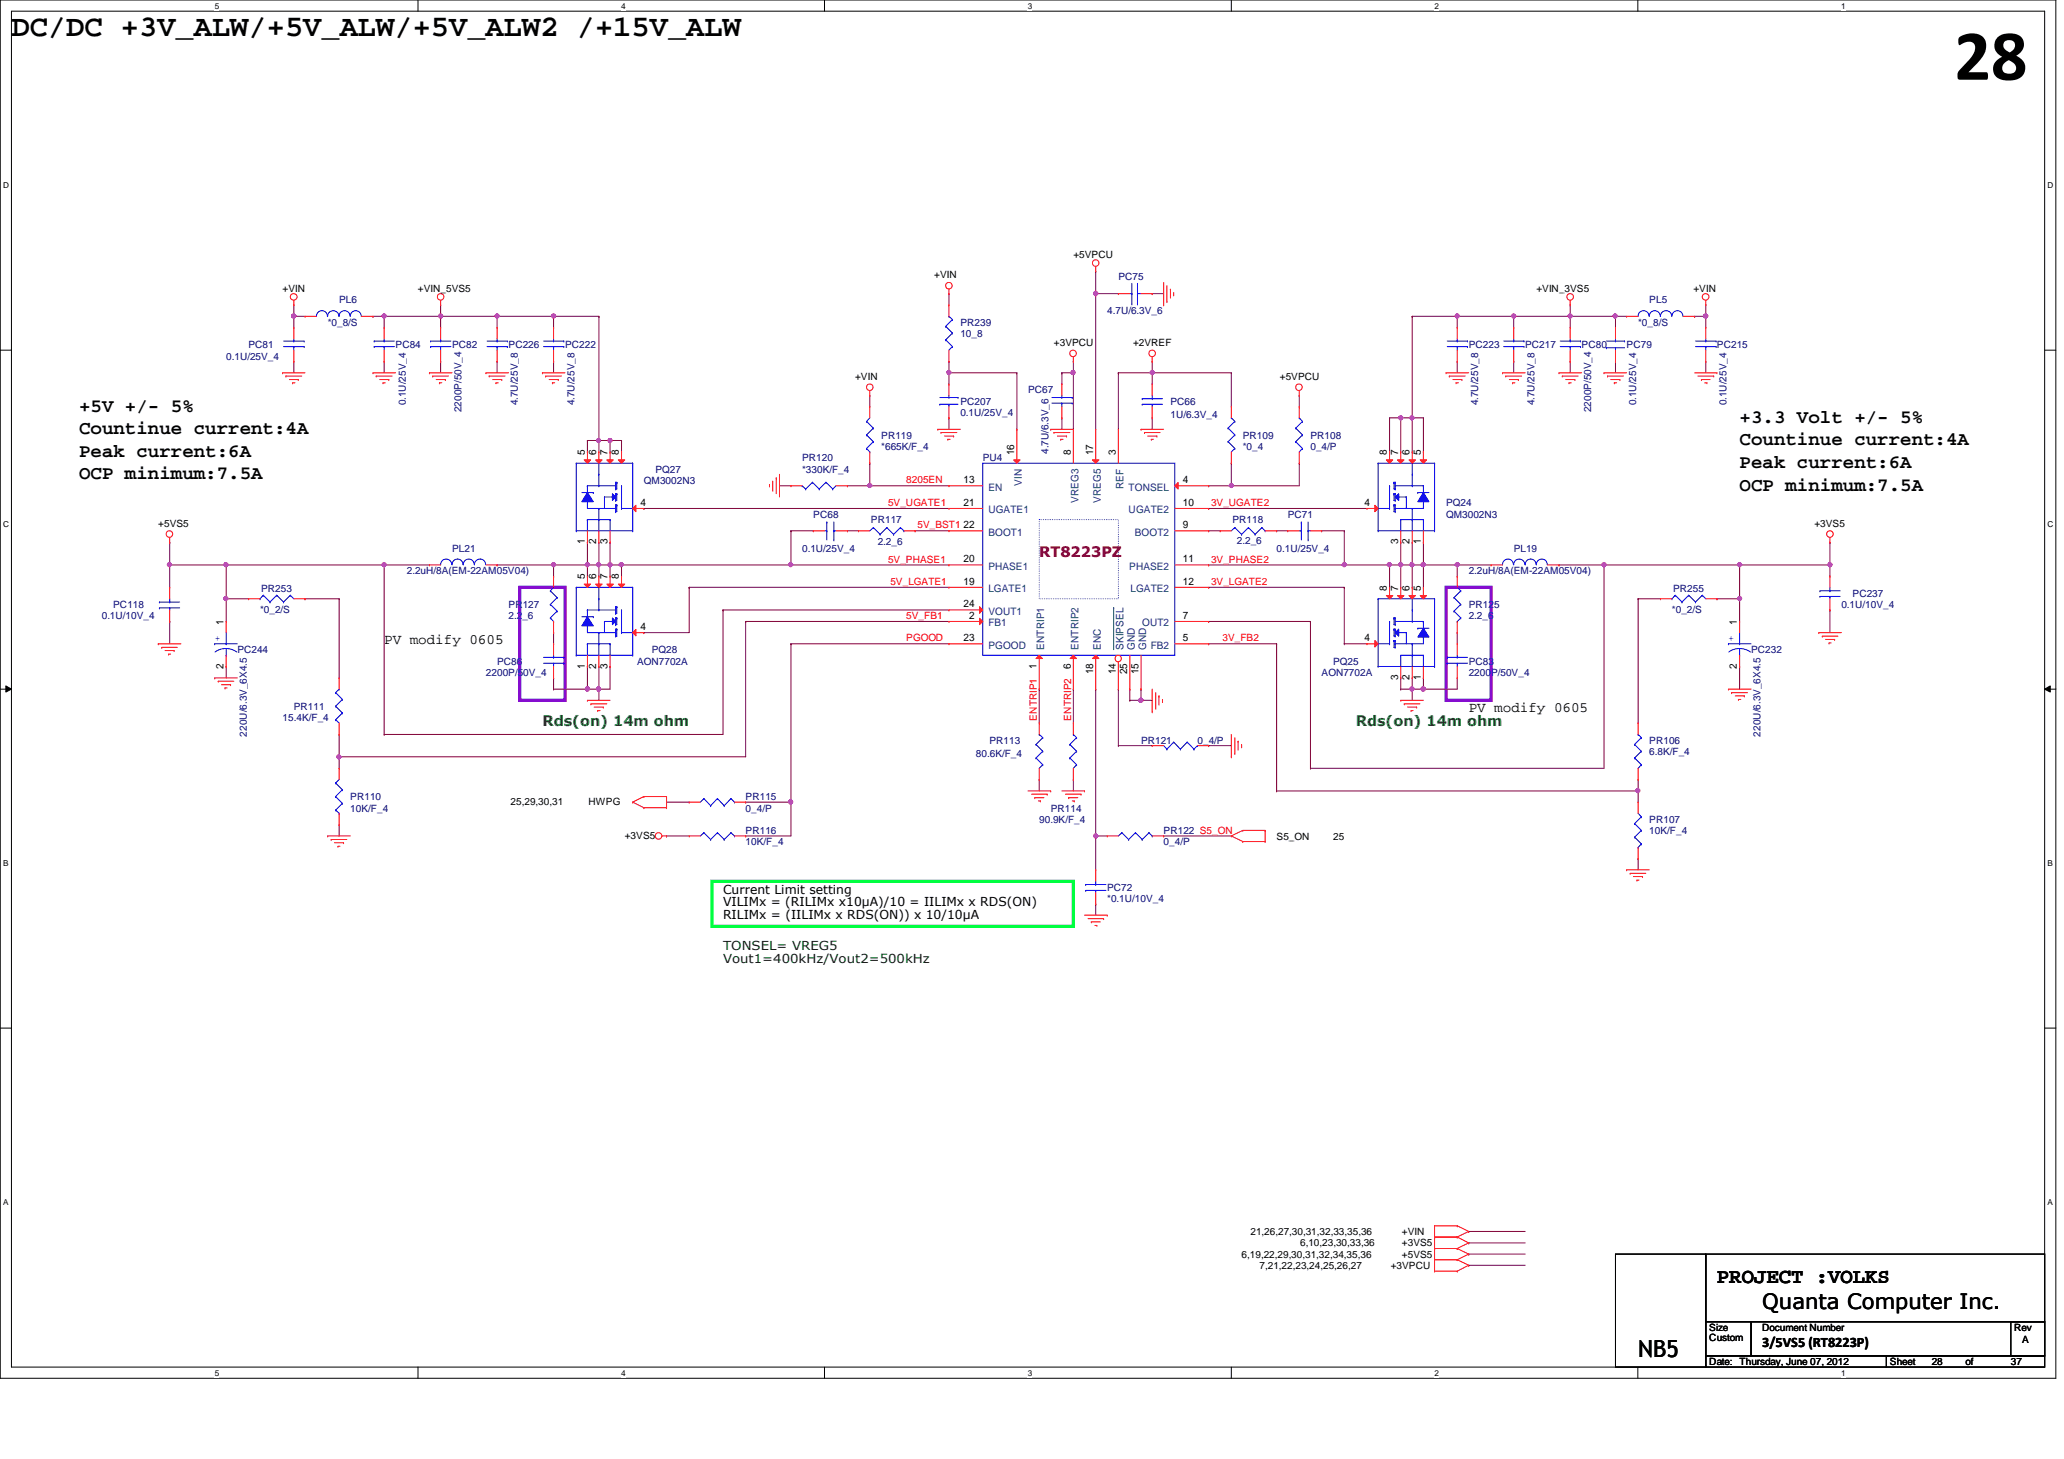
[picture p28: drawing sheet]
<svg xmlns="http://www.w3.org/2000/svg" width="297mm" height="210mm" viewBox="0 0 297 210" stroke-linecap="round" stroke-linejoin="round" font-family="sans-serif">
<defs><g id="words">
<text font-size="10.4" x="281.3" y="11.5">28</text>
<text font-size="4.4" x="1.6" y="5.2">DC/DC +3V_ALW/+5V_ALW/+5V_ALW2 /+15V_ALW</text>
<text font-size="3.4" x="235.8" y="195.2">NB5</text>
<g font-size="3">
<text x="247.1" y="184.6">PROJECT :VOLKS</text>
<text x="253.6" y="188.3">Quanta Computer Inc.</text>
</g>
<g font-size="2.8">
<text x="11.4" y="59.2">+5V +/- 5%</text>
<text x="11.4" y="65.7">Peak current:6A</text>
<text x="11.4" y="62.4">Countinue current:4A</text>
<text x="250.4" y="60.8">+3.3 Volt +/- 5%</text>
<text x="250.4" y="64.1">Countinue current:4A</text>
<text x="11.4" y="69">OCP minimum:7.5A</text>
<text x="250.4" y="67.4">Peak current:6A</text>
<text x="250.4" y="70.6">OCP minimum:7.5A</text>
</g>
<text font-size="2.1" fill="#800000" x="149.6" y="80.1">RT8223PZ</text>
<g font-size="2.1">
<text x="55.3" y="92.6">PV modify 0605</text>
<text x="211.4" y="102.4">PV modify 0605</text>
<text x="253.6" y="193.8">3/5VS5 (RT8223P)</text>
</g>
<g font-size="2.1" fill="#008000">
<text x="78.1" y="104.5">Rds(on) 14m ohm</text>
<text x="195.1" y="104.5">Rds(on) 14m ohm</text>
</g>
<g font-size="1.8">
<text x="104.1" y="128.6">Current Limit setting</text>
<text x="104.1" y="130.4">VILIMx = (RILIMx x10µA)/10 = IILIMx x RDS(ON)</text>
<text x="104.1" y="132.2">RILIMx = (IILIMx x RDS(ON)) x 10/10µA</text>
</g>
<g font-size="1.8" fill="#004000">
<text x="104.1" y="136.7">TONSEL= VREG5</text>
<text x="104.1" y="138.5">Vout1=400kHz/Vout2=500kHz</text>
</g>
<g font-size="1.5">
<text x="84.2" y="65.5" transform="rotate(-90 84.2 65.5)">5</text>
<text x="85.8" y="65.5" transform="rotate(-90 85.8 65.5)">6</text>
<text x="87.4" y="65.5" transform="rotate(-90 87.4 65.5)">7</text>
<text x="89.1" y="65.5" transform="rotate(-90 89.1 65.5)">8</text>
<text x="146" y="65.5" transform="rotate(-90 146 65.5)">16</text>
<text x="154.1" y="65.5" transform="rotate(-90 154.1 65.5)">8</text>
<text x="157.3" y="65.5" transform="rotate(-90 157.3 65.5)">17</text>
<text x="160.6" y="65.5" transform="rotate(-90 160.6 65.5)">3</text>
<text x="199.6" y="65.5" transform="rotate(-90 199.6 65.5)">8</text>
<text x="201.2" y="65.5" transform="rotate(-90 201.2 65.5)">7</text>
<text x="202.9" y="65.5" transform="rotate(-90 202.9 65.5)">6</text>
<text x="204.5" y="65.5" transform="rotate(-90 204.5 65.5)">5</text>
<text x="138.7" y="69.5">13</text>
<text x="170.2" y="69.5">4</text>
<text x="92.2" y="72.8">4</text>
<text x="138.7" y="72.8">21</text>
<text x="138.7" y="76">22</text>
<text x="170.2" y="72.8">10</text>
<text x="170.2" y="76">9</text>
<text x="196.4" y="72.8">4</text>
<text x="84.2" y="83.4" transform="rotate(-90 84.2 83.4)">5</text>
<text x="84.2" y="78.3" transform="rotate(-90 84.2 78.3)">1</text>
<text x="85.8" y="83.4" transform="rotate(-90 85.8 83.4)">6</text>
<text x="85.8" y="78.3" transform="rotate(-90 85.8 78.3)">2</text>
<text x="87.4" y="83.4" transform="rotate(-90 87.4 83.4)">7</text>
<text x="87.4" y="78.3" transform="rotate(-90 87.4 78.3)">3</text>
<text x="89.1" y="83.4" transform="rotate(-90 89.1 83.4)">8</text>
<text x="138.7" y="80.9">20</text>
<text x="170.2" y="80.9">11</text>
<text x="201.2" y="78.3" transform="rotate(-90 201.2 78.3)">3</text>
<text x="202.9" y="78.3" transform="rotate(-90 202.9 78.3)">2</text>
<text x="204.5" y="78.3" transform="rotate(-90 204.5 78.3)">1</text>
<text x="32.2" y="89.9" transform="rotate(-90 32.2 89.9)">1</text>
<text x="138.7" y="84.1">19</text>
<text x="138.7" y="87.4">24</text>
<text x="139.5" y="89">2</text>
<text x="170.2" y="84.1">12</text>
<text x="170.2" y="89">7</text>
<text x="199.6" y="85" transform="rotate(-90 199.6 85)">8</text>
<text x="201.2" y="85" transform="rotate(-90 201.2 85)">7</text>
<text x="202.9" y="85" transform="rotate(-90 202.9 85)">6</text>
<text x="204.5" y="85" transform="rotate(-90 204.5 85)">5</text>
<text x="250" y="89.9" transform="rotate(-90 250 89.9)">1</text>
<text x="92.2" y="90.6">4</text>
<text x="138.7" y="92.2">23</text>
<text x="170.2" y="92.2">5</text>
<text x="196.4" y="92.2">4</text>
<text x="32.2" y="96.2" transform="rotate(-90 32.2 96.2)">2</text>
<text x="84.2" y="96.2" transform="rotate(-90 84.2 96.2)">1</text>
<text x="85.8" y="96.2" transform="rotate(-90 85.8 96.2)">2</text>
<text x="87.4" y="96.2" transform="rotate(-90 87.4 96.2)">3</text>
<text x="149.2" y="96.2" transform="rotate(-90 149.2 96.2)">1</text>
<text x="154.1" y="96.2" transform="rotate(-90 154.1 96.2)">6</text>
<text x="157.3" y="97" transform="rotate(-90 157.3 97)">18</text>
<text x="160.6" y="97" transform="rotate(-90 160.6 97)">14</text>
<text x="162.2" y="97" transform="rotate(-90 162.2 97)">25</text>
<text x="163.8" y="97" transform="rotate(-90 163.8 97)">15</text>
<text x="201.2" y="97.8" transform="rotate(-90 201.2 97.8)">3</text>
<text x="202.9" y="97.8" transform="rotate(-90 202.9 97.8)">2</text>
<text x="204.5" y="97.8" transform="rotate(-90 204.5 97.8)">1</text>
<text x="250" y="96.2" transform="rotate(-90 250 96.2)">2</text>
</g>
<g font-size="1.5" fill="#004080">
<text x="142.2" y="70.6">EN</text>
<text x="147.1" y="69.9" transform="rotate(-90 147.1 69.9)">VIN</text>
<text x="161.7" y="70.4" transform="rotate(-90 161.7 70.4)">REF</text>
<text x="162.4" y="70.6">TONSEL</text>
<text x="142.2" y="73.8">UGATE1</text>
<text x="142.2" y="77">BOOT1</text>
<text x="155.2" y="72.3" transform="rotate(-90 155.2 72.3)">VREG3</text>
<text x="158.4" y="72.3" transform="rotate(-90 158.4 72.3)">VREG5</text>
<text x="162.4" y="73.8">UGATE2</text>
<text x="163.3" y="77">BOOT2</text>
<text x="142.2" y="82">PHASE1</text>
<text x="162.5" y="82">PHASE2</text>
<text x="142.2" y="85.2">LGATE1</text>
<text x="142.2" y="88.4">VOUT1</text>
<text x="162.7" y="85.2">LGATE2</text>
<text x="142.2" y="90.1">FB1</text>
<text x="142.2" y="93.3">PGOOD</text>
<text x="150.3" y="93.5" transform="rotate(-90 150.3 93.5)">ENTRIP1</text>
<text x="155.2" y="93.5" transform="rotate(-90 155.2 93.5)">ENTRIP2</text>
<text x="158.4" y="93.5" transform="rotate(-90 158.4 93.5)">ENC</text>
<text x="161.7" y="93.5" transform="rotate(-90 161.7 93.5)">SKIPSEL</text>
<text x="163.3" y="93.5" transform="rotate(-90 163.3 93.5)">GND</text>
<text x="164.4" y="90.1">OUT2</text>
<text x="164.9" y="93.5" transform="rotate(-90 164.9 93.5)">GND</text>
<text x="165.6" y="93.3">FB2</text>
</g>
<g font-size="1.4">
<text x="40.7" y="42">+VIN</text>
<text x="60.2" y="42">+VIN_5VS5</text>
<text x="134.4" y="40">+VIN</text>
<text x="154.5" y="37.1">+5VPCU</text>
<text x="221.1" y="42">+VIN_3VS5</text>
<text x="243.7" y="42">+VIN</text>
<text x="151.7" y="49.8">+3VPCU</text>
<text x="163.1" y="49.8">+2VREF</text>
<text x="123.1" y="54.7">+VIN</text>
<text x="184.2" y="54.7">+5VPCU</text>
<text x="22.8" y="75.8">+5VS5</text>
<text x="261.1" y="75.8">+3VS5</text>
<text x="73.5" y="115.8">25,29,30,31</text>
<text x="84.7" y="115.8">HWPG</text>
<text x="89.9" y="120.6">+3VS5</text>
<text x="183.7" y="120.8">S5_ON</text>
<text x="191.9" y="120.8">25</text>
<text x="180" y="177.7">21,26,27,30,31,32,33,35,36</text>
<text x="187.1" y="179.3">6,10,23,30,33,36</text>
<text x="201.8" y="177.7">+VIN</text>
<text x="201.8" y="179.3">+3VS5</text>
<text x="178.7" y="181">6,19,22,29,30,31,32,34,35,36</text>
<text x="181.3" y="182.6">7,21,22,23,24,25,26,27</text>
<text x="200.1" y="182.6">+3VPCU</text>
<text x="201.8" y="181">+5VS5</text>
<text x="246" y="191.5">Size</text>
<text x="253.6" y="191.5">Document Number</text>
<text x="289.9" y="191.5">Rev</text>
<text x="246" y="196.4">Date: Thursday, June 07, 2012</text>
<text x="246" y="193">Custom</text>
<text x="272" y="196.4">Sheet</text>
<text x="278" y="196.4">28</text>
<text x="282.9" y="196.4">of</text>
<text x="289.4" y="196.4">37</text>
<text x="291" y="193.2">A</text>
</g>
<g font-size="1.4" fill="#000080">
<text x="160.9" y="40.3">PC75</text>
<text x="47.2" y="46.9">*0_8/S</text>
<text x="48.8" y="43.6">PL6</text>
<text x="138.2" y="46.9">PR239</text>
<text x="159.3" y="45.2">4.7U/6.3V_6</text>
<text x="235.8" y="46.9">*0_8/S</text>
<text x="237.4" y="43.6">PL5</text>
<text x="32.6" y="51.7">0.1U/25V_4</text>
<text x="35.8" y="50.1">PC81</text>
<text x="56.9" y="50.1">PC84</text>
<text x="65.1" y="50.1">PC82</text>
<text x="73.2" y="50.1">PC226</text>
<text x="81.3" y="50.1">PC222</text>
<text x="138.2" y="48.5">10_8</text>
<text x="211.4" y="50.1">PC223</text>
<text x="219.5" y="50.1">PC217</text>
<text x="227.6" y="50.1">PC80</text>
<text x="234.1" y="50.1">PC79</text>
<text x="247.1" y="50.1">PC215</text>
<text x="58.4" y="58.3" transform="rotate(-90 58.4 58.3)">0.1U/25V_4</text>
<text x="66.4" y="59.3" transform="rotate(-90 66.4 59.3)">2200P/50V_4</text>
<text x="74.5" y="58.3" transform="rotate(-90 74.5 58.3)">4.7U/25V_8</text>
<text x="82.7" y="58.3" transform="rotate(-90 82.7 58.3)">4.7U/25V_8</text>
<text x="138.2" y="58.3">PC207</text>
<text x="138.2" y="59.9">0.1U/25V_4</text>
<text x="148" y="56.6">PC67</text>
<text x="168.4" y="58.3">PC66</text>
<text x="212.7" y="58.3" transform="rotate(-90 212.7 58.3)">4.7U/25V_8</text>
<text x="220.8" y="58.3" transform="rotate(-90 220.8 58.3)">4.7U/25V_8</text>
<text x="229" y="59.3" transform="rotate(-90 229 59.3)">2200P/50V_4</text>
<text x="235.5" y="58.3" transform="rotate(-90 235.5 58.3)">0.1U/25V_4</text>
<text x="248.5" y="58.3" transform="rotate(-90 248.5 58.3)">0.1U/25V_4</text>
<text x="126.8" y="63.1">PR119</text>
<text x="126.8" y="64.7">*665K/F_4</text>
<text x="150.9" y="65.3" transform="rotate(-90 150.9 65.3)">4.7U/6.3V_6</text>
<text x="168.4" y="60.2">1U/6.3V_4</text>
<text x="178.9" y="63.1">PR109</text>
<text x="178.9" y="64.7">*0_4</text>
<text x="188.6" y="63.1">PR108</text>
<text x="188.6" y="64.7">0_4/P</text>
<text x="92.7" y="69.6">QM3002N3</text>
<text x="94.3" y="68">PQ27</text>
<text x="115.4" y="66.4">PR120</text>
<text x="115.4" y="68">*330K/F_4</text>
<text x="141.4" y="66.4">PU4</text>
<text x="117" y="74.5">PC68</text>
<text x="125.3" y="75.3">PR117</text>
<text x="177.4" y="75.3">PR118</text>
<text x="185.3" y="74.5">PC71</text>
<text x="208.1" y="72.9">PQ24</text>
<text x="208.1" y="74.5">QM3002N3</text>
<text x="58.5" y="82.6">2.2uH/8A(EM-22AM05V04)</text>
<text x="65.1" y="79.4">PL21</text>
<text x="115.4" y="79.4">0.1U/25V_4</text>
<text x="126.3" y="78.4">2.2_6</text>
<text x="178" y="78.2">2.2_6</text>
<text x="183.7" y="79.4">0.1U/25V_4</text>
<text x="211.4" y="82.6">2.2uH/8A(EM-22AM05V04)</text>
<text x="217.8" y="79.4">PL19</text>
<text x="14.6" y="89.1">0.1U/10V_4</text>
<text x="16.3" y="87.5">PC118</text>
<text x="37.4" y="88.1">*0_2/S</text>
<text x="37.6" y="85.2">PR253</text>
<text x="73.2" y="87.5">PR127</text>
<text x="73.2" y="89.1">2.2_6</text>
<text x="211.4" y="87.5">PR125</text>
<text x="211.4" y="89.1">2.2_6</text>
<text x="240.6" y="88.1">*0_2/S</text>
<text x="240.8" y="85.2">PR255</text>
<text x="265" y="87.5">0.1U/10V_4</text>
<text x="266.6" y="85.9">PC237</text>
<text x="34.2" y="94">PC244</text>
<text x="71.5" y="95.6">PC86</text>
<text x="91.7" y="95.6">AON7702A</text>
<text x="93.8" y="94">PQ28</text>
<text x="191.9" y="95.6">PQ25</text>
<text x="211.4" y="95.6">PC83</text>
<text x="252" y="94">PC232</text>
<text x="69.9" y="97.2">2200P/50V_4</text>
<text x="190.2" y="97.2">AON7702A</text>
<text x="211.4" y="97.2">2200P/50V_4</text>
<text x="35.5" y="106" transform="rotate(-90 35.5 106)">220U/6.3V_6X4.5</text>
<text x="40.7" y="103.8">15.4K/F_4</text>
<text x="42.3" y="102.1">PR111</text>
<text x="142.4" y="107">PR113</text>
<text x="164.2" y="107">PR121</text>
<text x="172.3" y="107">0_4/P</text>
<text x="237.4" y="107">PR106</text>
<text x="253.4" y="106" transform="rotate(-90 253.4 106)">220U/6.3V_6X4.5</text>
<text x="140.5" y="109">80.6K/F_4</text>
<text x="237.4" y="108.6">6.8K/F_4</text>
<text x="50.4" y="115.1">PR110</text>
<text x="50.4" y="116.8">10K/F_4</text>
<text x="107.3" y="115.1">PR115</text>
<text x="107.3" y="116.8">0_4/P</text>
<text x="149.6" y="118.4">90.9K/F_4</text>
<text x="151.2" y="116.8">PR114</text>
<text x="237.4" y="118.4">PR107</text>
<text x="107.3" y="120">PR116</text>
<text x="107.3" y="121.6">10K/F_4</text>
<text x="167.5" y="120">PR122 S5_ON</text>
<text x="167.5" y="121.6">0_4/P</text>
<text x="237.4" y="120">10K/F_4</text>
<text x="159.3" y="128.1">PC72</text>
<text x="159.3" y="129.8">*0.1U/10V_4</text>
</g>
<g font-size="1.4" fill="#f00">
<text x="130.4" y="69.6">8205EN</text>
<text x="127.8" y="72.8">5V_UGATE1</text>
<text x="132" y="76">5V_BST1</text>
<text x="174.3" y="72.8">3V_UGATE2</text>
<text x="127.8" y="80.9">5V_PHASE1</text>
<text x="174.3" y="80.9">3V_PHASE2</text>
<text x="128.1" y="84.2">5V_LGATE1</text>
<text x="130.4" y="89.1">5V_FB1</text>
<text x="174.3" y="84.2">3V_LGATE2</text>
<text x="130.4" y="92.3">PGOOD</text>
<text x="175.9" y="92.3">3V_FB2</text>
<text x="149.2" y="103.7" transform="rotate(-90 149.2 103.7)">ENTRIP1</text>
<text x="154.1" y="103.7" transform="rotate(-90 154.1 103.7)">ENTRIP2</text>
</g>
<g font-size="1.4" fill="#00f">
<text x="30.9" y="92.2">+</text>
<text x="248.7" y="92.2">+</text>
</g>
<g font-size="1.2">
<text x="30.9" y="1.2">5</text>
<text x="89.4" y="1.2">4</text>
<text x="147.9" y="1.2">3</text>
<text x="206.5" y="1.2">2</text>
<text x="265" y="1.2">1</text>
<text x=".5" y="27.1">D</text>
<text x="294.7" y="27.1">D</text>
<text x=".5" y="75.8">C</text>
<text x="294.7" y="75.8">C</text>
<text x=".5" y="124.6">B</text>
<text x="294.7" y="124.6">B</text>
<text x=".5" y="173.4">A</text>
<text x="294.7" y="173.4">A</text>
<text x="30.9" y="197.9">5</text>
<text x="89.4" y="197.9">4</text>
<text x="147.9" y="197.9">3</text>
<text x="206.5" y="197.9">2</text>
<text x="265" y="197.9">1</text>
</g>
</g></defs>
<path d="M0 0h295.9v198.3h-295.9zM1.6 1.6h292.7v195.1h-292.7z" fill="none" stroke="#000" stroke-width=".14"/>
<g fill="#fff">
<path d="M30.9 .2h.6v1.3h-.6z"/>
<path d="M30.9 196.8h.6v1.4h-.6z"/>
</g>
<path d="M60.2 0v1.6M60.2 196.7v1.6" fill="none" stroke="#000" stroke-width=".14"/>
<g fill="#fff">
<path d="M89.4 .2h.6v1.3h-.6z"/>
<path d="M89.4 196.8h.6v1.4h-.6z"/>
</g>
<path d="M118.7 0v1.6M118.7 196.7v1.6" fill="none" stroke="#000" stroke-width=".14"/>
<g fill="#fff">
<path d="M147.9 .2h.6v1.3h-.6z"/>
<path d="M147.9 196.8h.6v1.4h-.6z"/>
</g>
<path d="M177.2 0v1.6M177.2 196.7v1.6" fill="none" stroke="#000" stroke-width=".14"/>
<g fill="#fff">
<path d="M206.5 .2h.5v1.3h-.5z"/>
<path d="M206.5 196.8h.5v1.4h-.5z"/>
</g>
<path d="M235.7 0v1.6M235.7 196.7v1.6" fill="none" stroke="#000" stroke-width=".14"/>
<g fill="#fff">
<path d="M265 .2h.6v1.3h-.6z"/>
<path d="M265 196.8h.6v1.4h-.6z"/>
<path d="M.5 26h.8v1.3h-.8z"/>
<path d="M294.7 26h.8v1.3h-.8z"/>
<path d="M.5 74.8h.8v1.3h-.8z"/>
<path d="M294.7 74.8h.8v1.3h-.8z"/>
</g>
<path d="M0 50.4h1.6M294.3 50.4h1.6" fill="none" stroke="#000" stroke-width=".14"/>
<g fill="#fff">
<path d="M.5 123.5h.7v1.3h-.7z"/>
<path d="M294.7 123.5h.7v1.3h-.7z"/>
</g>
<path d="M0 99.1h1.6M.8 98.7l.8 .4-.8 .5zM294.3 99.1l.8-.4v.9zM294.3 99.1h1.6" fill="none" stroke="#000" stroke-width=".14"/>
<path d="M.8 98.7l.8 .4-.8 .5zM294.3 99.1l.8-.4v.9z" fill="#000"/>
<g fill="#fff">
<path d="M.5 172.3h.7v1.3h-.7z"/>
<path d="M294.7 172.3h.7v1.3h-.7z"/>
</g>
<path d="M0 147.9h1.6M294.3 147.9h1.6" fill="none" stroke="#000" stroke-width=".14"/>
<path d="M102.4 126.8h52.1v6.5h-52.1z" fill="none" stroke="#00ff40" stroke-width=".47"/>
<path d="M74.8 84.5h6.5v16.3h-6.5zM208.1 84.5h6.5v16.3h-6.5z" fill="none" stroke="#8000ff" stroke-width=".47"/>
<g fill="none" stroke="#800040" stroke-width=".14">
<path d="M136.6 42.2h.1M136.6 42.2v1.7M146.3 53.6h.1M146.3 53.6v8.2M122 69.9h.1M122 69.9h3.2M32.6 81.3h.1M32.6 81.3h22.7M99.2 84.5h.1M99.2 84.5h37.4M107.3 89.4h.1M107.3 89.4h29.3"/>
<path d="M235.8 112.1h.1M235.8 112.1v1.7"/>
</g>
<circle cx="32.5" cy="81.2" r=".3" fill="#f0f"/>
<circle cx="32.5" cy="81.2" r=".3" fill="none" stroke="#f0f" stroke-width=".14"/>
<path d="M157.7 42.2h.1M157.7 42.2h3.2M55.3 81.3h.1M55.3 81.3v24.4M104.1 87.8h.1M104.1 87.8v17.9h-48.8M173.9 92.6h.1M173.9 92.6h9.8M55.3 105.7h.1" fill="none" stroke="#800040" stroke-width=".14"/>
<circle cx="55.3" cy="81.2" r=".3" fill="#f0f"/>
<circle cx="55.3" cy="81.2" r=".3" fill="none" stroke="#f0f" stroke-width=".14"/>
<path d="M24.4 81.3h.1M24.4 81.3h8.2M71.5 81.3h.1M71.5 81.3h8.2M263.4 81.3h.1M263.4 87.8h.1M263.4 81.3v1.6M263.4 87.8v3.2" fill="none" stroke="#800040" stroke-width=".14"/>
<circle cx="79.7" cy="81.2" r=".3" fill="#f0f"/>
<circle cx="79.7" cy="81.2" r=".3" fill="none" stroke="#f0f" stroke-width=".14"/>
<path d="M165.8 60.1h.1M165.8 60.1v1.7M79.7 81.3h.1M79.7 81.3v1.6M204.8 99.1h.1M209.7 91h.1M209.7 97.5h.1M209.7 91v1.6M209.7 97.5v1.6h-4.9" fill="none" stroke="#800040" stroke-width=".14"/>
<circle cx="204.8" cy="99.1" r=".32" fill="#f0f"/>
<circle cx="204.8" cy="99.1" r=".32" fill="none" stroke="#f0f" stroke-width=".14"/>
<path d="M204.8 81.3h.1M204.8 81.3h4.9M209.7 81.3h.1M209.7 81.3v1.6" fill="none" stroke="#800040" stroke-width=".14"/>
<circle cx="209.7" cy="81.2" r=".3" fill="#f0f"/>
<circle cx="209.7" cy="81.2" r=".3" fill="none" stroke="#f0f" stroke-width=".14"/>
<circle cx="204.8" cy="81.2" r=".31" fill="#f0f"/>
<circle cx="204.8" cy="81.2" r=".31" fill="none" stroke="#f0f" stroke-width=".14"/>
<path d="M157.7 39h.1M157.7 39v3.2M154.5 53.6h.1M154.5 53.6v8.2M79.7 97.5h.1M79.7 97.5v1.6M250.4 81.3h.1M250.4 81.3h13" fill="none" stroke="#800040" stroke-width=".14"/>
<circle cx="263.4" cy="81.2" r=".3" fill="#f0f"/>
<circle cx="263.4" cy="81.2" r=".3" fill="none" stroke="#f0f" stroke-width=".14"/>
<circle cx="250.4" cy="81.2" r=".3" fill="#f0f"/>
<circle cx="250.4" cy="81.2" r=".3" fill="none" stroke="#f0f" stroke-width=".14"/>
<path d="M173.9 73.2h.1M173.9 73.2h22.8M32.6 86.1h.1M32.6 86.1v3.3M201.6 99.1h.1M203.2 97.5h.1M203.2 97.5v1.6h-1.6M48.8 105.7h.1M48.8 105.7v3.2" fill="none" stroke="#800040" stroke-width=".14"/>
<circle cx="32.5" cy="86.1" r=".3" fill="#f0f"/>
<circle cx="32.5" cy="86.1" r=".3" fill="none" stroke="#f0f" stroke-width=".14"/>
<g fill="none" stroke="#800040" stroke-width=".14">
<path d="M160.9 53.6h.1M160.9 53.6v8.2M183.7 76.4h.1M183.7 76.4h1.6M201.6 78h.1M201.6 78v3.3M203.2 78h.1M203.2 78v3.3M204.8 78h.1M204.8 78v3.3M32.6 95.9h.1M32.6 95.9v1.6"/>
<path d="M209.7 81.3h.1M209.7 81.3h4.9M250.4 95.9h.1M250.4 95.9v3.2"/>
</g>
<circle cx="203.2" cy="81.2" r=".3" fill="#f0f"/>
<circle cx="203.2" cy="81.2" r=".3" fill="none" stroke="#f0f" stroke-width=".14"/>
<path d="M250.4 86.1h.1M250.4 86.1v3.3" fill="none" stroke="#800040" stroke-width=".14"/>
<circle cx="250.4" cy="86.1" r=".3" fill="#f0f"/>
<circle cx="250.4" cy="86.1" r=".3" fill="none" stroke="#f0f" stroke-width=".14"/>
<path d="M157.7 42.2h.1M157.7 42.2v19.6M113.8 81.3h.1M113.8 81.3h22.8" fill="none" stroke="#800040" stroke-width=".14"/>
<circle cx="157.7" cy="42.2" r=".31" fill="#f0f"/>
<circle cx="157.7" cy="42.2" r=".31" fill="none" stroke="#f0f" stroke-width=".14"/>
<path d="M136.6 60.1h.1M136.6 60.1v1.7M104.1 87.8h.1M104.1 87.8h32.5M107.3 89.4h.1M107.3 89.4v19.5h-58.5M48.8 108.9h.1" fill="none" stroke="#800040" stroke-width=".14"/>
<circle cx="48.8" cy="108.9" r=".3" fill="#f0f"/>
<circle cx="48.8" cy="108.9" r=".3" fill="none" stroke="#f0f" stroke-width=".14"/>
<g fill="none" stroke="#800040" stroke-width=".14">
<path d="M48.8 86.1h.1M48.8 86.1v11.4M55.3 81.3h.1M55.3 81.3h6.5M201.6 97.5h.1M201.6 97.5v1.6M203.2 81.3h.1M203.2 99.1h.1M203.2 81.3v3.2M203.2 99.1v1.7M230.8 81.3h.1M230.8 81.3h19.6"/>
<path d="M235.8 86.1h.1M235.8 86.1v17.9M48.8 118.7h.1M48.8 118.7v1.6"/>
</g>
<circle cx="203.2" cy="99.1" r=".31" fill="#f0f"/>
<circle cx="203.2" cy="99.1" r=".31" fill="none" stroke="#f0f" stroke-width=".14"/>
<path d="M71.5 45.5h.1M71.5 45.5h8.2M209.7 52h.1M209.7 45.5h.1M209.7 45.5v1.6M209.7 52v1.6M204.8 97.5h.1M204.8 97.5v1.6" fill="none" stroke="#800040" stroke-width=".14"/>
<circle cx="79.7" cy="45.5" r=".3" fill="#f0f"/>
<circle cx="79.7" cy="45.5" r=".3" fill="none" stroke="#f0f" stroke-width=".14"/>
<circle cx="71.5" cy="45.5" r=".3" fill="#f0f"/>
<circle cx="71.5" cy="45.5" r=".3" fill="none" stroke="#f0f" stroke-width=".14"/>
<g fill="none" stroke="#800040" stroke-width=".14">
<path d="M42.3 45.5h.1M42.3 45.5h1.6M42.3 45.5v1.6M217.8 52h.1M217.8 45.5h.1M217.8 45.5v1.6M217.8 52v1.6M32.6 86.1h.1M32.6 86.1h3.2M43.9 86.1h.1M43.9 86.1h4.9M173.9 84.5h.1"/>
<path d="M173.9 84.5h19.6M201.6 81.3h.1M201.6 81.3h3.2M203.2 81.3h.1M203.2 99.1h.1M203.2 99.1h1.6M235.8 86.1h.1M235.8 86.1h3.2M247.1 86.1h.1M250.4 81.3h.1M250.4 81.3v4.8h-3.3"/>
</g>
<circle cx="42.3" cy="45.5" r=".31" fill="#f0f"/>
<circle cx="42.3" cy="45.5" r=".31" fill="none" stroke="#f0f" stroke-width=".14"/>
<path d="M42.3 52h.1M42.3 52v1.6M263.4 78h.1M263.4 78v3.3M162.6 99.1h.1M162.6 99.1v1.7M164.2 99.1h.1M164.2 99.1v1.7" fill="none" stroke="#800040" stroke-width=".14"/>
<circle cx="164.2" cy="100.7" r=".31" fill="#f0f"/>
<circle cx="164.2" cy="100.7" r=".31" fill="none" stroke="#f0f" stroke-width=".14"/>
<path d="M136.6 53.6h.1M136.6 53.6v1.6M173.9 81.3h.1M173.9 81.3h19.6" fill="none" stroke="#800040" stroke-width=".14"/>
<circle cx="193.5" cy="81.2" r=".3" fill="#f0f"/>
<circle cx="193.5" cy="81.2" r=".3" fill="none" stroke="#f0f" stroke-width=".14"/>
<path d="M173.9 76.4h.1M173.9 76.4h1.7M173.9 89.4h.1M173.9 89.4h14.7M188.6 89.4h.1M188.6 89.4v21.1M230.8 81.3h.1M230.8 81.3v29.2h-42.2M188.6 110.5h.1" fill="none" stroke="#800040" stroke-width=".14"/>
<circle cx="230.8" cy="81.2" r=".3" fill="#f0f"/>
<circle cx="230.8" cy="81.2" r=".3" fill="none" stroke="#f0f" stroke-width=".14"/>
<path d="M177.2 66.6h.1M177.2 69.9h.1M177.2 66.6v3.3M177.2 69.9h9.8M193.5 76.4h.1M193.5 76.4v4.9M164.2 100.8h.1M164.2 100.8h1.6" fill="none" stroke="#800040" stroke-width=".14"/>
<circle cx="177.2" cy="69.8" r=".3" fill="#f0f"/>
<circle cx="177.2" cy="69.8" r=".3" fill="none" stroke="#f0f" stroke-width=".14"/>
<path d="M160.9 53.6h.1M160.9 53.6h16.3M165.8 53.6h.1M187 56.9h.1M187 56.9v1.6M187 66.6h.1M187 66.6v3.3" fill="none" stroke="#800040" stroke-width=".14"/>
<circle cx="165.8" cy="53.6" r=".3" fill="#f0f"/>
<circle cx="165.8" cy="53.6" r=".3" fill="none" stroke="#f0f" stroke-width=".14"/>
<g fill="none" stroke="#800040" stroke-width=".14">
<path d="M152.8 53.6h.1M152.8 53.6v1.6M154.5 52h.1M154.5 52v1.6M165.8 52h.1M165.8 53.6h.1M165.8 52v3.2M177.2 53.6h.1M177.2 53.6v4.9M152.8 60.1h.1M152.8 60.1v1.7M224.4 81.3h.1"/>
<path d="M224.4 81.3h6.4"/>
</g>
<circle cx="154.4" cy="53.6" r=".3" fill="#f0f"/>
<circle cx="154.4" cy="53.6" r=".3" fill="none" stroke="#f0f" stroke-width=".14"/>
<path d="M152.8 53.6h.1M152.8 53.6h1.7M125.2 69.9h.1M125.2 69.9h11.4" fill="none" stroke="#800040" stroke-width=".14"/>
<circle cx="125.2" cy="69.8" r=".3" fill="#f0f"/>
<circle cx="125.2" cy="69.8" r=".3" fill="none" stroke="#f0f" stroke-width=".14"/>
<g fill="none" stroke="#800040" stroke-width=".14">
<path d="M42.3 43.9h.1M42.3 43.9v1.6M55.3 45.5h.1M55.3 45.5h8.1M125.2 56.9h.1M125.2 56.9v1.6M226 43.9h.1M226 43.9v1.6M113.8 76.4h.1M113.8 76.4h3.2M113.8 76.4v4.9M122 76.4h.1"/>
<path d="M122 76.4h1.6M131.7 76.4h.1M131.7 76.4h4.9M173.9 69.9h.1M173.9 69.9h3.3M190.2 76.4h.1M190.2 76.4h3.3M183.7 92.6h.1M183.7 92.6v21.2M193.5 84.5h.1M193.5 92.6h.1M193.5 84.5v8.1"/>
<path d="M193.5 92.6h3.2M48.8 108.9h.1M48.8 108.9v1.6M162.6 100.8h.1M162.6 100.8h1.6M235.8 123.5h.1M235.8 123.5v1.6"/>
</g>
<circle cx="63.4" cy="45.5" r=".3" fill="#f0f"/>
<circle cx="63.4" cy="45.5" r=".3" fill="none" stroke="#f0f" stroke-width=".14"/>
<circle cx="55.3" cy="45.5" r=".3" fill="#f0f"/>
<circle cx="55.3" cy="45.5" r=".3" fill="none" stroke="#f0f" stroke-width=".14"/>
<path d="M125.2 66.6h.1M125.2 66.6v3.3M32.6 81.3h.1M32.6 81.3v4.8M183.7 113.8h.1M183.7 113.8h52.1" fill="none" stroke="#800040" stroke-width=".14"/>
<circle cx="235.7" cy="113.7" r=".3" fill="#f0f"/>
<circle cx="235.7" cy="113.7" r=".3" fill="none" stroke="#f0f" stroke-width=".14"/>
<path d="M243.9 45.5h.1M243.9 45.5h1.6M245.5 45.5h.1M245.5 52h.1M245.5 43.9h.1M245.5 43.9v3.2M245.5 52v1.6M112.2 69.9h.1M112.2 69.9h1.6M235.8 113.8h.1M235.8 113.8v1.6" fill="none" stroke="#800040" stroke-width=".14"/>
<circle cx="245.5" cy="45.5" r=".31" fill="#f0f"/>
<circle cx="245.5" cy="45.5" r=".31" fill="none" stroke="#f0f" stroke-width=".14"/>
<path d="M136.6 53.6h.1M136.6 53.6h9.7M232.5 45.5h.1M232.5 45.5h1.6" fill="none" stroke="#800040" stroke-width=".14"/>
<circle cx="136.6" cy="53.6" r=".3" fill="#f0f"/>
<circle cx="136.6" cy="53.6" r=".3" fill="none" stroke="#f0f" stroke-width=".14"/>
<path d="M63.4 43.9h.1M63.4 43.9v1.6M136.6 52h.1M136.6 52v1.6M92.7 73.2h.1M92.7 73.2h43.9M86.2 99.1h.1M86.2 99.1v1.7M200 81.3h.1M200 81.3h1.6" fill="none" stroke="#800040" stroke-width=".14"/>
<circle cx="86.1" cy="99.1" r=".31" fill="#f0f"/>
<circle cx="86.1" cy="99.1" r=".31" fill="none" stroke="#f0f" stroke-width=".14"/>
<path d="M165.8 42.2h.1M165.8 42.2h1.7M24.4 81.3h.1M24.4 81.3v3.2M84.5 95.9h.1M84.5 95.9v3.2M86.2 99.1h.1M87.8 95.9h.1M87.8 95.9v3.2h-1.6" fill="none" stroke="#800040" stroke-width=".14"/>
<circle cx="24.4" cy="81.2" r=".3" fill="#f0f"/>
<circle cx="24.4" cy="81.2" r=".3" fill="none" stroke="#f0f" stroke-width=".14"/>
<g fill="none" stroke="#800040" stroke-width=".14">
<path d="M71.5 52h.1M71.5 45.5h.1M71.5 45.5v1.6M71.5 52v1.6M79.7 52h.1M79.7 45.5h.1M79.7 45.5v1.6M79.7 52v1.6M209.7 45.5h.1M209.7 45.5h8.1M24.4 78h.1M24.4 78v3.3"/>
<path d="M24.4 89.4h.1M24.4 89.4v3.2M157.7 99.1h.1M157.7 99.1v21.2M157.7 120.3h.1M157.7 120.3h1.6"/>
</g>
<circle cx="157.7" cy="120.3" r=".3" fill="#f0f"/>
<circle cx="157.7" cy="120.3" r=".3" fill="none" stroke="#f0f" stroke-width=".14"/>
<g fill="none" stroke="#800040" stroke-width=".14">
<path d="M84.5 99.1h.1M86.2 95.9h.1M86.2 95.9v3.2h-1.7M113.8 92.6h.1M113.8 92.6h22.8M160.9 99.1h.1M160.9 99.1v8.2M95.9 115.4h.1M95.9 115.4h3.3M107.3 115.4h.1M107.3 115.4h6.5M113.8 115.4h.1"/>
<path d="M113.8 115.4v4.9h-6.5M160.9 107.3h.1M160.9 107.3h4.9M173.9 107.3h.1M173.9 107.3h3.3M95.9 120.3h.1M95.9 120.3h3.3M107.3 120.3h.1M157.7 120.3h.1M157.7 130h.1M157.7 120.3v4.8M157.7 130v1.7"/>
</g>
<circle cx="84.5" cy="99.1" r=".31" fill="#f0f"/>
<circle cx="84.5" cy="99.1" r=".31" fill="none" stroke="#f0f" stroke-width=".14"/>
<path d="M84.5 78h.1M84.5 78v3.3h-4.8M86.2 78h.1M86.2 78v3.3M79.7 81.3h.1" fill="none" stroke="#800040" stroke-width=".14"/>
<circle cx="86.1" cy="81.2" r=".3" fill="#f0f"/>
<circle cx="86.1" cy="81.2" r=".3" fill="none" stroke="#f0f" stroke-width=".14"/>
<path d="M87.8 78h.1M87.8 78v3.3h-3.3M84.5 81.3h.1M86.2 81.3h.1M86.2 81.3v1.6M89.4 81.3h.1M89.4 81.3h24.4" fill="none" stroke="#800040" stroke-width=".14"/>
<circle cx="113.8" cy="81.2" r=".3" fill="#f0f"/>
<circle cx="113.8" cy="81.2" r=".3" fill="none" stroke="#f0f" stroke-width=".14"/>
<circle cx="89.4" cy="81.2" r=".3" fill="#f0f"/>
<circle cx="89.4" cy="81.2" r=".3" fill="none" stroke="#f0f" stroke-width=".14"/>
<g fill="none" stroke="#800040" stroke-width=".14">
<path d="M55.3 52h.1M55.3 45.5h.1M55.3 45.5v1.6M55.3 52v1.6M63.4 45.5h.1M63.4 45.5h8.1M86.2 63.4h.1M86.2 63.4v1.6M203.2 60.1h.1M203.2 60.1v4.9M79.7 91h.1M79.7 91v1.6"/>
<path d="M92.7 91h.1M99.2 84.5h.1M99.2 84.5v6.5h-6.5M113.8 92.6h.1M113.8 92.6v22.8M149.6 99.1h.1M149.6 99.1v4.9M154.5 99.1h.1M154.5 99.1v4.9M149.6 112.1h.1M149.6 112.1v1.7M154.5 112.1h.1"/>
<path d="M154.5 112.1v1.7M167.5 120.3h.1M167.5 120.3h9.7M211.4 177.2h.1M211.4 178.8h.1M211.4 177.2h8.1M211.4 178.8h8.1M211.4 180.4h.1M211.4 182h.1M211.4 180.4h8.1M211.4 182h8.1"/>
</g>
<circle cx="113.8" cy="115.4" r=".31" fill="#f0f"/>
<circle cx="113.8" cy="115.4" r=".31" fill="none" stroke="#f0f" stroke-width=".14"/>
<path d="M203.2 45.5h.1M203.2 45.5v14.6M200 60.1h.1M200 60.1v4.9M200 60.1h1.6M201.6 60.1h.1" fill="none" stroke="#800040" stroke-width=".14"/>
<circle cx="203.2" cy="60.1" r=".3" fill="#f0f"/>
<circle cx="203.2" cy="60.1" r=".3" fill="none" stroke="#f0f" stroke-width=".14"/>
<path d="M201.6 60.1h.1M201.6 60.1v4.9" fill="none" stroke="#800040" stroke-width=".14"/>
<circle cx="201.6" cy="60.1" r=".3" fill="#f0f"/>
<circle cx="201.6" cy="60.1" r=".3" fill="none" stroke="#f0f" stroke-width=".14"/>
<path d="M86.2 45.5h.1M86.2 45.5v17.9M84.5 63.4h.1M84.5 63.4v1.6M84.5 63.4h1.7M86.2 63.4h.1M201.6 60.1h3.2M203.2 60.1h.1M204.8 60.1h.1M204.8 65h.1M204.8 60.1v4.9" fill="none" stroke="#800040" stroke-width=".14"/>
<circle cx="86.1" cy="63.4" r=".3" fill="#f0f"/>
<circle cx="86.1" cy="63.4" r=".3" fill="none" stroke="#f0f" stroke-width=".14"/>
<path d="M86.2 63.4h1.6M87.8 63.4h.1M87.8 63.4v1.6M89.4 65h.1M89.4 63.4v1.6" fill="none" stroke="#800040" stroke-width=".14"/>
<circle cx="87.8" cy="63.4" r=".3" fill="#f0f"/>
<circle cx="87.8" cy="63.4" r=".3" fill="none" stroke="#f0f" stroke-width=".14"/>
<path d="M87.8 63.4h1.6M89.4 63.4h.1M200 81.3h.1M200 81.3v3.2" fill="none" stroke="#800040" stroke-width=".14"/>
<circle cx="199.9" cy="81.2" r=".3" fill="#f0f"/>
<circle cx="199.9" cy="81.2" r=".3" fill="none" stroke="#f0f" stroke-width=".14"/>
<path d="M193.5 81.3h.1M193.5 81.3h6.5M201.6 81.3h.1M201.6 81.3v3.2" fill="none" stroke="#800040" stroke-width=".14"/>
<circle cx="201.6" cy="81.2" r=".3" fill="#f0f"/>
<circle cx="201.6" cy="81.2" r=".3" fill="none" stroke="#f0f" stroke-width=".14"/>
<path d="M84.5 81.3h.1M84.5 81.3v1.6M204.8 81.3h.1M204.8 81.3v3.2" fill="none" stroke="#800040" stroke-width=".14"/>
<circle cx="84.5" cy="81.2" r=".3" fill="#f0f"/>
<circle cx="84.5" cy="81.2" r=".3" fill="none" stroke="#f0f" stroke-width=".14"/>
<path d="M87.8 81.3h.1M87.8 81.3v1.6" fill="none" stroke="#800040" stroke-width=".14"/>
<circle cx="87.8" cy="81.2" r=".3" fill="#f0f"/>
<circle cx="87.8" cy="81.2" r=".3" fill="none" stroke="#f0f" stroke-width=".14"/>
<g fill="none" stroke="#800040" stroke-width=".14">
<path d="M203.2 45.5h.1M203.2 45.5h6.5M226 52h.1M226 45.5h.1M226 45.5v1.6M226 52v1.6M232.5 52h.1M232.5 45.5h.1M232.5 45.5v1.6M232.5 52v1.6M87.8 81.3h.1M87.8 81.3h1.6"/>
<path d="M89.4 81.3h.1M89.4 81.3v1.6"/>
</g>
<circle cx="209.7" cy="45.5" r=".3" fill="#f0f"/>
<circle cx="209.7" cy="45.5" r=".3" fill="none" stroke="#f0f" stroke-width=".14"/>
<path d="M217.8 45.5h.1M217.8 45.5h8.2" fill="none" stroke="#800040" stroke-width=".14"/>
<circle cx="226" cy="45.5" r=".3" fill="#f0f"/>
<circle cx="226" cy="45.5" r=".3" fill="none" stroke="#f0f" stroke-width=".14"/>
<circle cx="217.8" cy="45.5" r=".3" fill="#f0f"/>
<circle cx="217.8" cy="45.5" r=".3" fill="none" stroke="#f0f" stroke-width=".14"/>
<path d="M53.7 45.5h.1M53.7 45.5h1.6M63.4 52h.1M63.4 45.5h.1M63.4 45.5v1.6M63.4 52v1.6M79.7 45.5h6.5M86.2 45.5h.1M226 45.5h.1M226 45.5h6.5" fill="none" stroke="#800040" stroke-width=".14"/>
<circle cx="232.5" cy="45.5" r=".3" fill="#f0f"/>
<circle cx="232.5" cy="45.5" r=".3" fill="none" stroke="#f0f" stroke-width=".14"/>
<path d="M79.7 99.1h.1M79.7 99.1h4.8" fill="none" stroke="#800040" stroke-width=".14"/>
<g fill="none" stroke="#f00" stroke-width=".14">
<path d="M157.7 39h.1M157.7 38.4v.6M40.7 53.6h.1M40.7 53.6h3.2M41.1 54.1h.1M41.1 54.1h2.3M41.7 54.6h1.2M42.1 55.1h.1M42.1 55.1h.4M42.3 43.9h.1M42.3 43.2v.7M42.9 54.6h.1"/>
<path d="M53.7 53.6h.1M53.7 53.6h3.2M54.1 54.1h.1M54.1 54.1h2.3M54.6 54.6h1.4M55.1 55.1h.1M55.1 55.1h.4M56 54.6h.1M61.8 53.6h.1M61.8 53.6h3.3M62.3 54.1h.1M62.3 54.1h2.3"/>
<path d="M62.8 54.6h1.3M63.2 55.1h.1M63.2 55.1h.4M63.4 43.9h.1M63.4 47.1h.1M63.4 52h.1M63.4 43.2v.7M63.4 47.1v1.7M63.4 50.4v1.6M64.1 54.6h.1M69.9 53.6h.1M69.9 53.6h3.3"/>
<path d="M70.4 54.1h.1M70.4 54.1h2.3M70.9 54.6h1.3M71.4 55.1h.1M71.4 55.1h.3M72.2 54.6h.1M78.1 53.6h.1M78.1 53.6h3.2M78.5 54.1h.1M78.5 54.1h2.3M79 54.6h1.3M79.5 55.1h.1"/>
<path d="M79.5 55.1h.3M80.3 54.6h.1M125.2 56.9h.1M125.2 58.5h.1M125.2 56.2v.7M125.2 58.5v1.6M136.6 42.2h.1M136.6 55.2h.1M136.6 41.6v.6M136.6 55.2v1.7M136.6 58.5v1.6M154.5 52h.1"/>
<path d="M154.5 51.4v.6M165.8 52h.1M165.8 51.4v.6M167.5 43.9h.1M167.5 40.6v3.3M167.9 43.4h.1M167.9 41.1v2.3M168.4 41.6h.1M168.4 41.6v1.3M168.9 42.4h.1M168.9 42.1v.3M187 56.9h.1"/>
<path d="M187 56.2v.7M208.1 53.6h.1M208.1 53.6h3.3M208.6 54.1h.1M208.6 54.1h2.3M209.1 54.6h1.3M209.5 55.1h.1M209.5 55.1h.4M210.4 54.6h.1M216.2 53.6h.1M216.2 53.6h3.3M216.7 54.1h.1"/>
<path d="M216.7 54.1h2.3M217.2 54.6h1.3M217.7 55.1h.1M217.7 55.1h.3M218.5 54.6h.1M224.4 53.6h.1M224.4 53.6h3.2M224.8 54.1h.1M224.8 54.1h2.3M225.3 54.6h1.3M225.8 55.1h.1M225.8 55.1h.3"/>
<path d="M226 43.9h.1M226 43.2v.7M226.6 54.6h.1M230.8 53.6h.1M230.8 53.6h3.3M231.3 54.1h.1M231.3 54.1h2.3M231.8 54.6h1.3M232.3 55.1h.1M232.3 55.1h.4M233.1 54.6h.1M243.9 53.6h3.2"/>
<path d="M244.3 54.1h2.3M244.9 54.6h.1M244.9 54.6h1.2M245.3 55.1h.4M245.5 43.9h.1M245.5 47.1h.1M245.5 52h.1M245.5 43.2v.7M245.5 47.1v1.7M245.5 50.4v1.6M245.7 55.1h.1M246.6 54.1h.1"/>
<path d="M247.1 53.6h.1M24.4 78h.1M24.4 77.3v.7M110.7 69.7h.1M110.7 69.7v.4M111.2 70.5h.1M111.2 69.2v1.3M111.7 68.7h.1M111.7 68.7v2.3M112.2 68.2h.1M112.2 68.2v3.3M113.8 69.9h.1"/>
<path d="M113.8 69.9h1.6M120.3 69.9h1.7M122 69.9h.1M125.2 66.6h.1M125.2 65v1.6M135 61.8h.1M135 61.8h3.2M135.4 62.2h.1M135.4 62.2h2.3M135.9 62.7h1.3M136.4 63.2h.1M136.4 63.2h.3"/>
<path d="M136.6 60.1h.1M137.2 62.7h.1M151.2 61.8h.1M151.2 61.8h3.3M151.7 62.2h.1M151.7 62.2h2.3M152.2 62.7h1.3M152.7 63.2h.1M152.7 63.2h.3M153.5 62.7h.1M164.2 61.8h.1M164.2 61.8h3.3"/>
<path d="M164.7 62.2h.1M164.7 62.2h2.3M165.2 62.7h1.3M165.7 63.2h.1M165.7 63.2h.3M166.5 62.7h.1M185.3 76.4h.1M185.3 76.4h1.7M188.6 76.4h1.6M190.2 76.4h.1M263.4 78h.1M263.4 77.3v.7"/>
<path d="M22.8 92.6h.1M22.8 92.6h3.2M23.3 93.1h.1M23.3 93.1h2.2M23.7 93.6h1.4M24.3 94.1h.1M24.3 94.1h.3M25.1 93.6h.1M30.9 97.5h.1M30.9 97.5h3.3M31.4 98h.1M31.4 98h2.3"/>
<path d="M31.9 98.5h1.3M32.4 99h.1M32.4 99h.3M32.6 89.4h.1M32.6 95.9h.1M32.6 89.4v1.6M32.6 94.3v1.6M33.2 98.5h.1M48.8 97.5h.1M48.8 97.5v1.6M61.8 81.3h.1M61.8 81.3h1.6"/>
<path d="M69.9 81.3h1.6M71.5 81.3h.1M79.7 82.9h.1M79.7 91h.1M79.7 82.9v1.6M79.7 89.4v1.6M165.8 99.1v3.3M166.3 99.7v2.2M209.7 92.6h.1M209.7 97.5h.1M209.7 92.6v1.7M209.7 95.9v1.6"/>
<path d="M248.7 99.1h.1M248.7 99.1h3.3M249.2 99.7h.1M249.2 99.7h2.3M250.4 89.4h.1M250.4 95.9h.1M250.4 89.4v1.6M250.4 94.3v1.6M261.7 91h.1M261.7 91h3.3M262.3 91.5h.1M262.3 91.5h2.2"/>
<path d="M262.7 92h1.3M263.2 92.5h.1M263.2 92.5h.3M263.4 87.8h.1M263.4 82.9h.1M263.4 82.9v1.6M263.4 86.1v1.7M264 92h.1M48.8 105.7h.1M48.8 104v1.7M84.5 100.8h.1M84.5 100.8h3.3"/>
<path d="M85 101.3h.1M85 101.3h2.3M85.5 101.7h1.3M86 102.2h.1M86 102.2h.4M86.8 101.7h.1M91.1 115.4h.1M91.1 115.4l1.6 .8M92.7 114.6h.1M92.7 116.2h.1M92.7 114.6l-1.6 .8M92.7 114.6h3.2"/>
<path d="M92.7 116.2h3.2M95.9 114.6h.1M95.9 116.2h.1M95.9 114.6v1.6M148 113.8h3.2M148.5 114.3h2.2M148.9 114.8h.1M148.9 114.8h1.3M149.4 115.2h.3M149.6 112.1h.1M149.6 104h.1M149.6 104v1.7"/>
<path d="M149.6 110.5v1.6M149.7 115.2h.1M150.7 114.3h.1M151.2 113.8h.1M152.8 113.8h3.3M153.3 114.3h2.3M153.8 114.8h.1M153.8 114.8h1.3M154.3 115.2h.3M154.5 112.1h.1M154.5 104h.1M154.5 104v1.7"/>
<path d="M154.5 110.5v1.6M154.6 115.2h.1M155.6 114.3h.1M156.1 113.8h.1M165.8 102.4h.1M166.3 101.9h.1M166.8 100.1h.1M166.8 100.1v1.3M167.3 100.9h.1M167.3 100.6v.3M177.2 108.9h.1M177.2 105.7v3.2"/>
<path d="M177.7 108.4h.1M177.7 106.1v2.3M178.2 106.6h.1M178.2 106.6v1.3M178.7 107.4h.1M178.7 107.1v.3M178.9 119.5h.1M178.9 119.5h3.2M178.9 119.5l-1.7 .8M182.1 119.5h.1M182.1 119.5v1.6M201.6 100.8h.1"/>
<path d="M201.6 100.8h3.2M202.1 101.3h.1M202.1 101.3h2.2M202.6 101.7h1.3M203.1 102.2h.1M203.1 102.2h.3M203.9 101.7h.1M235.8 115.4h.1M235.8 115.4v1.6M249.7 100.1h1.3M250.2 100.6h.1M250.2 100.6h.3"/>
<path d="M251 100.1h.1M47.2 120.3h.1M47.2 120.3h3.2M47.7 120.8h.1M47.7 120.8h2.2M48.1 121.2h1.3M48.6 121.8h.1M48.6 121.8h.3M49.4 121.2h.1M95.3 120.3h.6M95.9 120.3h.1M99.2 120.3h.1"/>
<path d="M99.2 120.3h1.6M105.7 120.3h1.6M107.3 120.3h.1M156.1 131.7h3.2M156.6 132.2h2.2M157.1 132.6h.1M157.1 132.6h1.3M157.6 133.1h.3M157.9 133.1h.1M158.8 132.2h.1M159.3 131.7h.1M177.2 120.3h.1"/>
<path d="M177.2 120.3l1.7 .8M178.9 121.1h.1M178.9 121.1h3.2M182.1 121.1h.1M234.1 125.1h.1M234.1 125.1h3.3M234.6 125.6h.1M234.6 125.6h2.3M235.1 126.1h1.3M235.6 126.6h.1M235.6 126.6h.3M235.8 123.5h.1"/>
<path d="M235.8 121.9v1.6M236.4 126.1h.1M206.5 178h.1M206.5 176.4h.1M206.5 179.6h.1M206.5 176.4h3.2M206.5 178h3.2M206.5 176.4v6.5M206.5 179.6h3.2M209.7 176.4h.1M209.7 178h.1M209.7 179.6h.1"/>
<path d="M209.7 176.4l1.7 .8M209.7 178l1.7 .8M209.7 179.6l1.7 .8M211.4 177.2h.1M211.4 178.8h.1M211.4 177.2l-1.7 .8M211.4 178.8l-1.7 .8M206.5 181.2h.1M206.5 182.9h.1M206.5 181.2h3.2M206.5 182.9h3.2M209.7 181.2h.1"/>
<path d="M209.7 182.9h.1M209.7 181.2l1.7 .8M211.4 180.4h.1M211.4 182h.1M211.4 180.4l-1.7 .8M211.4 182l-1.7 .9"/>
<circle cx="157.7" cy="37.8" r=".47"/>
<circle cx="42.3" cy="42.7" r=".48"/>
<circle cx="63.4" cy="42.7" r=".47"/>
<circle cx="125.2" cy="55.7" r=".47"/>
<circle cx="136.6" cy="41.1" r=".47"/>
<circle cx="154.4" cy="50.8" r=".47"/>
<circle cx="165.8" cy="50.8" r=".47"/>
<circle cx="186.9" cy="55.7" r=".47"/>
<circle cx="226" cy="42.7" r=".47"/>
<circle cx="245.5" cy="42.7" r=".48"/>
<circle cx="24.4" cy="76.8" r=".47"/>
<circle cx="263.3" cy="76.8" r=".47"/>
<circle cx="94.8" cy="120.3" r=".47"/>
</g>
<path d="M232.5 180.4h13v16.3h-13zM245.5 180.4h48.8v9.8h-48.8zM245.5 190.2h6.5v4.9h-6.5zM245.5 195.1h26v1.6h-26zM252 190.2h42.3v4.9h-42.3zM271.5 195.1h22.8v1.6h-22.8zM289.4 190.2h4.9v4.9h-4.9z" fill="none" stroke="#000" stroke-width=".14"/>
<g fill="none" stroke="#00f" stroke-width=".14">
<path d="M62 49.9h.1M62 49.1h.1M62 49.9h2.9M62 49.1h2.9M63.4 49.1h.1M63.4 49.9h.1M63.4 48.8v.3M63.4 49.9v.5M135.3 58.2h.1M135.3 57.2h2.6M135.3 58.2h2.6M136.6 58.2h.1"/>
<path d="M136.6 57.2h.1M136.6 56.9v.3M136.6 58.2v.3M137.9 57.2h.1M244 49.9h3M244 49.1h3M245.5 49.1h.1M245.5 49.9h.1M245.5 48.8v.3M245.5 49.9v.5M247 49.9h.1M247 49.1h.1"/>
<path d="M115.4 69.9h.1M115.4 69.9l.5 .5M115.9 70.4h.1M116.9 69.4h.1M116.9 69.4l1 1M116.9 69.4l-1 1M117.9 70.4h.1M118.9 69.4h.1M118.9 69.4l.9 1M118.9 69.4l-1 1M119.8 70.4h.1M120.3 69.9l-.5 .5"/>
<path d="M124.7 60.6h.1M124.7 62.6h.1M124.7 64.5h.1M124.7 60.6l1 1M124.7 62.6l1 .9M124.7 64.5l.5 .5M125.2 65h.1M125.2 60.1l-.5 .5M125.7 61.6h.1M125.7 63.5h.1M125.7 61.6l-1 1M125.7 63.5l-1 1"/>
<path d="M187 76.4h.3M187.3 75.1h.1M187.3 76.4h.1M187.3 75.1v2.6M188.3 76.4h.1M188.3 77.7h.1M188.3 76.4h.3M188.3 75.1v2.6M30.9 92.6h.1M30.9 92.6h3.3M32.6 94.3h.1M32.6 92.6h.1"/>
<path d="M32.6 93.3h-.1a2.48 2.48 0 0 0-1.6 .5M32.6 93.3a2.45 2.45 0 0 1 1.5 .5M32.6 91v1.6M32.6 93.3v1M48.3 99.7h.1M48.3 99.7l1 .9M48.8 99.1h.1M48.8 99.1l-.5 .6M65 81.2a.81 .81 0 0 0-.8-.8 .81 .81 0 0 0-.8 .9M66.6 81.2a.78 .78 0 0 0-.8-.8 .78 .78 0 0 0-.7 .9M68.2 81.2a.78 .78 0 0 0-.8-.8 .78 .78 0 0 0-.7 .9M69.9 81.2a.8 .8 0 0 0-.8-.8 .8 .8 0 0 0-.8 .9"/>
<path d="M79.2 85h.1M79.2 87h.1M79.2 88.9h.1M79.2 85l1 1M79.2 87l1 .9M79.2 88.9l.5 .5M79.7 89.4h.1M79.7 84.5l-.5 .5M80.2 86h.1M80.2 87.9h.1M80.2 86l-1 1M80.2 87.9l-1 1"/>
<path d="M208.3 95.4h.1M208.3 94.6h.1M208.3 95.4h2.9M208.3 94.6h2.9M209.7 94.6h.1M209.7 95.4h.1M209.7 94.3v.3M209.7 95.4v.5M248.7 92.6h.1M248.7 92.6h3.3M250.4 94.3h.1M250.4 92.6h.1"/>
<path d="M250.4 93.3a2.48 2.48 0 0 0-1.6 .5M250.4 93.3a2.66 2.66 0 0 1 1.5 .5M250.4 91v1.6M250.4 93.3v1M261.9 85h.1M261.9 85.8h.1M261.9 85h2.9M261.9 85.8h2.9M263.4 85.8h.1M263.4 85h.1M263.4 84.5v.5M263.4 85.8v.3"/>
<path d="M48.3 103.5h.1M48.3 101.6h.1M48.3 103.5l.5 .5M48.3 101.6l1 1M49.3 102.6h.1M49.3 100.6h.1M49.3 102.6l-1 .9M49.3 100.6l-1 1M101.3 119.8h.1M101.3 119.8l-.5 .5M101.3 119.8l1 1M103.2 119.8h.1"/>
<path d="M103.2 119.8l-.9 1M103.2 119.8l1 1M105.2 119.8h.1M105.2 119.8l-1 1M105.2 119.8l.5 .5M149.1 109.1h.1M149.1 107.1h.1M149.1 109.1l1 .9M149.1 107.1l1 1M149.6 105.7h.1M149.6 105.7l.5 .4M150.1 110h.1"/>
<path d="M150.1 108.1h.1M150.1 106.1h.1M150.1 110l-.5 .5M150.1 108.1l-1 1M150.1 106.1l-1 1M154 109.1h.1M154 107.1h.1M154 109.1l.9 .9M154 107.1l.9 1M154.5 105.7h.1M154.5 105.7l.4 .4M154.9 110h.1"/>
<path d="M154.9 108.1h.1M154.9 106.1h.1M154.9 110l-.4 .5M154.9 108.1l-.9 1M154.9 106.1l-.9 1M235.2 118.5h.1M235.2 118.5l1 1M235.8 117l.4 .5M236.2 117.5h.1M236.2 119.5h.1M236.2 117.5l-1 1M236.2 119.5l-1 .9"/>
<path d="M102.3 120.8h.1M104.2 120.8h.1M105.7 120.3h.1M235.2 120.4h.1M235.2 120.4l1 1M235.8 121.9h.1M236.2 121.4h.1M236.2 121.4l-.4 .5"/>
</g>
<path d="M204.8 90.4l.9 1.3h-1.7z" fill="#00f"/>
<path d="M204.8 90.4l.9 1.3h-1.7z" fill="none" stroke="#00f" stroke-width=".14"/>
<path d="M200.8 91l.5-.5v1z" fill="#00f"/>
<g fill="none" stroke="#00f" stroke-width=".14">
<path d="M198.3 86.1h.1M198.3 95.9h.1M198.3 95.9h8.2M198.3 86.1h8.2M198.3 86.1v9.8M198.3 92.6h1.7M200 89.4h.1M200 92.6h.1M200 89.4v3.2M200.6 92.2h.1M200.6 90.5h.1M200.6 88.9h.1"/>
<path d="M200.6 88.9v1h.2M200.6 90.5v1h.2M200.6 92.2v.9h.2M200.6 92.2h.2M200.6 90.5h.2M200.6 88.9h.2M200.8 91l.5-.5v1zM200.8 93.1h.1M200.8 92.2h.1M200.8 91.5h.1M200.8 90.5h.1M200.8 89.9h.1"/>
<path d="M200.8 88.9h.1M200.8 92.6h.1M200.8 88.9v1M200.8 90.5v1M200.8 92.2v.9M200.8 89.4h4M201.3 91h.1M201.3 91h1.1M201.6 94.3h.1M201.6 94.3v1.6M201.6 94.3h3.2M202.4 91h.1"/>
<path d="M202.4 91v1.6M203.2 87.8h.1M203.2 89.4h.1M203.2 94.3h.1M203.2 92.6h.1M203.2 86.1v3.3M203.2 92.6v3.3M204 90.4h.1M204 90.4h1.7M204.8 91.7h.1M204.8 89.4h.1M204.8 94.3h.1"/>
<path d="M204.8 89.4v1M204.8 91.7v.9h-4M204.8 94.3v1.6M206.5 95.9h.1M206.5 86.1h.1M206.5 86.1v9.8"/>
</g>
<path d="M201.6 97.5h.1M201.6 95.9v1.6" fill="none" stroke="#f00" stroke-width=".14"/>
<path d="M204.4 85.7h.9l-.5 .4z" fill="#f00"/>
<path d="M203.2 97.5h.1M203.2 95.9v1.6M204.4 85.7h.9l-.5 .4zM204.8 84.5h.1M204.8 84.5v1.6" fill="none" stroke="#f00" stroke-width=".14"/>
<path d="M197.9 92.2l.4 .4-.4 .5z" fill="#f00"/>
<path d="M196.7 92.6h.1M196.7 92.6h1.6M197.9 92.2l.4 .4-.4 .5zM204.8 97.5h.1M204.8 95.9v1.6" fill="none" stroke="#f00" stroke-width=".14"/>
<path d="M202.8 85.7h.9l-.5 .4z" fill="#f00"/>
<path d="M202.8 85.7h.9l-.5 .4zM203.2 84.5h.1M203.2 84.5v1.6" fill="none" stroke="#f00" stroke-width=".14"/>
<path d="M201.1 85.7h1l-.5 .4z" fill="#f00"/>
<path d="M201.1 85.7h1l-.5 .4zM201.6 84.5h.1M201.6 84.5v1.6" fill="none" stroke="#f00" stroke-width=".14"/>
<path d="M199.5 85.7h.9l-.4 .4z" fill="#f00"/>
<g fill="none" stroke="#f00" stroke-width=".14">
<path d="M43.9 45.5h.1M43.9 45.5h1.6M52 45.5h1.7M53.7 45.5h.1M152.8 55.2h.1M152.8 55.2v1.7M152.8 58.5v1.6M165.8 55.2h.1M165.8 55.2v1.7M165.8 58.5v1.6M152.8 60.1h.1M160.9 61.8h.1"/>
<path d="M160.9 61.8v4.8M165.8 60.1h.1M199.5 85.7h.9l-.4 .4zM200 84.5h.1M200 84.5v1.6M239 86.1h.1M239 86.1h1.6M245.5 86.1h1.6M247.1 86.1h.1"/>
</g>
<g fill="none" stroke="#00f" stroke-width=".14">
<path d="M45.5 45.5a.78 .78 0 0 1 .8-.8 .78 .78 0 0 1 .8 .8M47.2 45.5a.8 .8 0 0 1 .8-.8 .8 .8 0 0 1 .8 .8M48.8 45.5a.78 .78 0 0 1 .8-.8 .78 .78 0 0 1 .8 .8M50.4 45.5a.78 .78 0 0 1 .8-.8 .78 .78 0 0 1 .8 .8M151.4 58h2.9M151.4 57.2h2.9M152.8 57.2h.1M152.8 58h.1M152.8 56.9v.3M152.8 58v.5M154.3 58h.1M154.3 57.2h.1"/>
<path d="M164.4 57.4h.1M164.4 58.2h.1M164.4 57.4h2.9M164.4 58.2h2.9M165.8 58.2h.1M165.8 57.4h.1M165.8 56.9v.5M165.8 58.2v.3M141.4 66.6h27.7v27.7h-27.7zM240.6 86.1h.1M241.1 85.6h.1M241.1 85.6l1 1"/>
<path d="M241.1 85.6l-.5 .5M242.1 86.6h.1M243 85.6h.1M243 85.6l1 1M243 85.6l-.9 1M244 86.6h.1M245 85.6h.1M245 85.6l.5 .5M245 85.6l-1 1"/>
</g>
<path d="M149.6 74.8h11.3v11.3h-11.3z" fill="none" stroke="#00f" stroke-width=".14" stroke-dasharray="0 .3"/>
<path d="M169.1 69.9l.4-.5v1z" fill="#f00"/>
<path d="M169.1 69.9l.4-.5v1zM169.1 69.9h4.8M173.9 69.9h.1" fill="none" stroke="#f00" stroke-width=".14"/>
<path d="M157.2 66.2h1l-.5 .4z" fill="#f00"/>
<path d="M136.6 69.9h.1M136.6 69.9h4.8M154.5 61.8h.1M154.5 61.8v4.8M157.2 66.2h1l-.5 .4zM157.7 61.8h.1M157.7 61.8v4.8" fill="none" stroke="#f00" stroke-width=".14"/>
<path d="M145.9 66.2h.9l-.5 .4z" fill="#f00"/>
<path d="M145.9 66.2h.9l-.5 .4zM146.3 61.8h.1M146.3 61.8v4.8" fill="none" stroke="#f00" stroke-width=".14"/>
<path d="M141 88.9l.4 .5-.4 .5z" fill="#f00"/>
<path d="M136.6 89.4h.1M136.6 92.6h.1M136.6 89.4h4.8M136.6 92.6h4.8M141 88.9l.4 .5-.4 .5z" fill="none" stroke="#f00" stroke-width=".14"/>
<path d="M149.1 94.7l.5-.4 .4 .4z" fill="#f00"/>
<path d="M136.6 73.2h.1M136.6 76.4h.1M136.6 73.2h4.8M136.6 76.4h4.8M136.6 81.3h.1M136.6 84.5h.1M136.6 81.3h4.8M136.6 84.5h4.8M149.1 94.7l.5-.4 .4 .4zM149.6 99.1h.1M149.6 94.3v4.8" fill="none" stroke="#f00" stroke-width=".14"/>
<path d="M157.2 94.7l.5-.4 .5 .4z" fill="#f00"/>
<g fill="none" stroke="#f00" stroke-width=".14">
<path d="M169.1 76.4h4.8M169.1 73.2h4.8M173.9 76.4h.1M173.9 73.2h.1M157.2 94.7l.5-.4 .5 .4zM157.7 99.1h.1M157.7 94.3v4.8M164.2 99.1h.1M164.2 94.3v4.8M169.1 84.5h4.8M169.1 81.3h4.8M173.9 84.5h.1"/>
<path d="M173.9 81.3h.1"/>
</g>
<path d="M154 94.7l.5-.4 .4 .4z" fill="#f00"/>
<path d="M154 94.7l.5-.4 .4 .4zM154.5 99.1h.1M154.5 94.3v4.8" fill="none" stroke="#f00" stroke-width=".14"/>
<circle cx="160.9" cy="94.7" r=".46" fill="#fff"/>
<g fill="none" stroke="#f00" stroke-width=".14">
<path d="M160.9 99.1h.1M160.9 95.2v3.9M162.6 99.1h.1M162.6 94.3v4.8M169.1 92.6h4.8M169.1 89.4h4.8M173.9 92.6h.1M173.9 89.4h.1"/>
<circle cx="160.9" cy="94.7" r=".46"/>
</g>
<path d="M160.3 87.4h.1M160.3 87.4v6.1" fill="none" stroke="#004080" stroke-width=".14"/>
<path d="M141 87.3l.4 .5-.4 .4z" fill="#f00"/>
<g fill="none" stroke="#f00" stroke-width=".14">
<path d="M42.3 47.1h.1M42.3 52h.1M42.3 47.1v1.7M42.3 50.4v1.6M55.3 47.1h.1M55.3 52h.1M55.3 47.1v1.7M55.3 50.4v1.6M177.2 58.5h.1M177.2 58.5v1.6M217.8 47.1h.1M217.8 52h.1"/>
<path d="M217.8 47.1v1.7M217.8 50.4v1.6M226 47.1h.1M226 52h.1M226 47.1v1.7M226 50.4v1.6M177.2 66.6h.1M177.2 65v1.6M35.8 86.1h.1M35.8 86.1h1.6M42.3 86.1h1.6M43.9 86.1h.1"/>
<path d="M136.6 87.8h.1M136.6 87.8h4.8M141 87.3l.4 .5-.4 .4zM209.7 82.9h.1M209.7 91h.1M209.7 82.9v1.6M209.7 89.4v1.6M214.6 81.3h.1M214.6 81.3h1.6M222.7 81.3h1.7M224.4 81.3h.1"/>
</g>
<g fill="none" stroke="#00f" stroke-width=".14">
<path d="M40.8 49.9h3M40.8 49.1h3M42.3 49.1h.1M42.3 49.9h.1M42.3 48.8v.3M42.3 49.9v.5M43.8 49.9h.1M43.8 49.1h.1M53.8 49.9h.1M53.8 49.1h.1M53.8 49.9h3M53.8 49.1h3"/>
<path d="M55.3 49.1h.1M55.3 49.9h.1M55.3 48.8v.3M55.3 49.9v.5M216.4 49.9h2.9M216.4 49.1h2.9M217.8 49.1h.1M217.8 49.9h.1M217.8 48.8v.3M217.8 49.9v.5M219.3 49.9h.1M219.3 49.1h.1"/>
<path d="M224.5 49.9h3M224.5 49.1h3M226 49.1h.1M226 49.9h.1M226 48.8v.3M226 49.9v.5M227.5 49.9h.1M227.5 49.1h.1M176.7 63.5h.1M176.7 61.6h.1M176.7 63.5l1 1M176.7 61.6l1 1"/>
<path d="M177.2 60.1h.1M177.2 60.1l.5 .5M177.7 64.5h.1M177.7 62.6h.1M177.7 60.6h.1M177.7 64.5l-.5 .5M177.7 62.6l-1 .9M177.7 60.6l-1 1M37.4 86.1h.1M37.9 85.6h.1M37.9 85.6l1 1M37.9 85.6l-.5 .5"/>
<path d="M38.9 86.6h.1M39.8 85.6h.1M39.8 85.6l1 1M39.8 85.6l-.9 1M40.8 86.6h.1M41.8 85.6h.1M41.8 85.6l.5 .5M41.8 85.6l-1 1M209.3 86h.1M209.3 87.9h.1M209.3 86l.9 1M209.3 87.9l.9 1"/>
<path d="M209.7 89.4h.1M209.7 84.5l.5 .5M210.2 85h.1M210.2 87h.1M210.2 88.9h.1M210.2 85l-.9 1M210.2 87l-.9 .9M210.2 88.9l-.5 .5M217.8 81.2a.78 .78 0 0 0-.8-.8 .78 .78 0 0 0-.8 .9M219.5 81.2a.81 .81 0 0 0-.9-.8 .81 .81 0 0 0-.8 .9M221.1 81.2a.78 .78 0 0 0-.8-.8 .78 .78 0 0 0-.8 .9M222.7 81.2a.78 .78 0 0 0-.8-.8 .78 .78 0 0 0-.8 .9"/>
</g>
<path d="M84.5 70.9l.9 1.3h-1.7z" fill="#00f"/>
<path d="M84.5 70.9l.9 1.3h-1.7z" fill="none" stroke="#00f" stroke-width=".14"/>
<path d="M88.1 71l.5 .5-.5 .5z" fill="#00f"/>
<g fill="none" stroke="#00f" stroke-width=".14">
<path d="M82.9 76.4h.1M82.9 66.6h.1M82.9 76.4h8.2M82.9 66.6v9.8M82.9 66.6h8.2M83.7 70.9h1.7M84.5 72.2h.1M84.5 69.9h.1M84.5 74.8h.1M84.5 69.9v1M84.5 72.2v1h4.1M84.5 74.8v1.6"/>
<path d="M84.5 69.9h4.1M84.5 74.8h3.3M85.4 70.9h.1M86.2 68.2h.1M86.2 69.9h.1M86.2 74.8h.1M86.2 73.2h.1M86.2 66.6v3.3M86.2 73.2v3.2M87 71.5h.1M87 71.5h1.1M87 71.5v1.7"/>
<path d="M87.8 74.8h.1M87.8 74.8v1.6M88.1 71l.5 .5-.5 .5zM88.1 71.5h.1M88.6 73.6h.1M88.6 72.6h.1M88.6 72h.1M88.6 71h.1M88.6 70.4h.1M88.6 69.4h.1M88.6 73.2h.1M88.6 69.4v1"/>
<path d="M88.6 71v1M88.6 72.6v1M88.6 72.6h.2M88.6 71h.2M88.6 69.4h.2M88.8 72.6h.1M88.8 71h.1M88.8 69.4h.1M88.8 69.4v1h-.2M88.8 71v1h-.2M88.8 72.6v1h-.2M89.4 69.9h.1"/>
<path d="M89.4 73.2h.1M89.4 69.9v3.3M89.4 73.2h1.7M91.1 66.6h.1M91.1 76.4h.1M91.1 66.6v9.8"/>
</g>
<path d="M87.8 78h.1M87.8 76.4v1.6" fill="none" stroke="#f00" stroke-width=".14"/>
<path d="M84.1 66.2h.9l-.5 .4z" fill="#f00"/>
<path d="M84.1 66.2h.9l-.5 .4zM84.5 65h.1M84.5 65v1.6M86.2 78h.1M86.2 76.4v1.6" fill="none" stroke="#f00" stroke-width=".14"/>
<path d="M91.1 73.2l.4-.5v.9z" fill="#f00"/>
<path d="M84.5 78h.1M84.5 76.4v1.6M91.1 73.2l.4-.5v.9zM91.1 73.2h1.6M92.7 73.2h.1" fill="none" stroke="#f00" stroke-width=".14"/>
<path d="M85.7 66.2h1l-.5 .4z" fill="#f00"/>
<path d="M85.7 66.2h1l-.5 .4zM86.2 65h.1M86.2 65v1.6" fill="none" stroke="#f00" stroke-width=".14"/>
<path d="M87.3 66.2h1l-.5 .4z" fill="#f00"/>
<path d="M87.3 66.2h1l-.5 .4zM87.8 65h.1M87.8 65v1.6" fill="none" stroke="#f00" stroke-width=".14"/>
<path d="M89 66.2h.9l-.5 .4z" fill="#f00"/>
<path d="M89 66.2h.9l-.5 .4zM89.4 65h.1M89.4 65v1.6" fill="none" stroke="#f00" stroke-width=".14"/>
<path d="M84.5 88.7l.9 1.3h-1.7z" fill="#00f"/>
<path d="M84.5 88.7l.9 1.3h-1.7z" fill="none" stroke="#00f" stroke-width=".14"/>
<path d="M88.1 88.9l.5 .5-.5 .5z" fill="#00f"/>
<g fill="none" stroke="#00f" stroke-width=".14">
<path d="M82.9 94.3h.1M82.9 84.5h.1M82.9 94.3h8.2M82.9 84.5v9.8M82.9 84.5h8.2M83.7 88.7h1.7M84.5 90h.1M84.5 87.8h.1M84.5 92.6h.1M84.5 87.8v.9M84.5 90v1h4.1M84.5 92.6v1.7"/>
<path d="M84.5 87.8h4.1M84.5 92.6h3.3M85.4 88.7h.1M86.2 86.1h.1M86.2 87.8h.1M86.2 92.6h.1M86.2 91h.1M86.2 84.5v3.3M86.2 91v3.3M87 89.4h.1M87 89.4h1.1M87 89.4v1.6"/>
<path d="M87.8 92.6h.1M87.8 92.6v1.7M88.1 88.9l.5 .5-.5 .5zM88.1 89.4h.1M88.6 91.5h.1M88.6 90.5h.1M88.6 89.9h.1M88.6 88.9h.1M88.6 88.3h.1M88.6 87.3h.1M88.6 91h.1M88.6 87.3v1"/>
<path d="M88.6 88.9v1M88.6 90.5v1M88.6 90.5h.2M88.6 88.9h.2M88.6 87.3h.2M88.8 90.5h.1M88.8 88.9h.1M88.8 87.3h.1M88.8 87.3v1h-.2M88.8 88.9v1h-.2M88.8 90.5v1h-.2M89.4 87.8h.1"/>
<path d="M89.4 91h.1M89.4 87.8v3.2M89.4 91h1.7M91.1 84.5h.1M91.1 94.3h.1M91.1 84.5v9.8"/>
</g>
<path d="M87.8 95.9h.1M87.8 94.3v1.6" fill="none" stroke="#f00" stroke-width=".14"/>
<path d="M84.1 84h.9l-.5 .5z" fill="#f00"/>
<path d="M84.1 84h.9l-.5 .5zM84.5 82.9h.1M84.5 82.9v1.6M86.2 95.9h.1M86.2 94.3v1.6" fill="none" stroke="#f00" stroke-width=".14"/>
<path d="M91.1 91l.4-.4v.9z" fill="#f00"/>
<path d="M84.5 95.9h.1M84.5 94.3v1.6M91.1 91l.4-.4v.9zM91.1 91h1.6M92.7 91h.1" fill="none" stroke="#f00" stroke-width=".14"/>
<path d="M85.7 84h1l-.5 .5z" fill="#f00"/>
<path d="M85.7 84h1l-.5 .5zM86.2 82.9h.1M86.2 82.9v1.6" fill="none" stroke="#f00" stroke-width=".14"/>
<path d="M87.3 84h1l-.5 .5z" fill="#f00"/>
<path d="M87.3 84h1l-.5 .5zM87.8 82.9h.1M87.8 82.9v1.6" fill="none" stroke="#f00" stroke-width=".14"/>
<path d="M89 84h.9l-.5 .5z" fill="#f00"/>
<path d="M71.5 47.1h.1M71.5 52h.1M71.5 47.1v1.7M71.5 50.4v1.6M187 58.5h.1M187 58.5v1.6M187 66.6h.1M187 65v1.6M89 84h.9l-.5 .5zM89.4 82.9h.1M89.4 82.9v1.6" fill="none" stroke="#f00" stroke-width=".14"/>
<g fill="none" stroke="#00f" stroke-width=".14">
<path d="M70.1 49.9h2.9M70.1 49.1h2.9M71.5 49.1h.1M71.5 49.9h.1M71.5 48.8v.3M71.5 49.9v.5M73 49.9h.1M73 49.1h.1M186.5 63.5h.1M186.5 61.6h.1M186.5 63.5l.9 1M186.5 61.6l.9 1"/>
<path d="M187 60.1h.1M187 60.1l.4 .5M187.4 64.5h.1M187.4 62.6h.1M187.4 60.6h.1M187.4 64.5l-.4 .5M187.4 62.6l-.9 .9M187.4 60.6l-.9 1"/>
</g>
<path d="M204.8 70.9l.9 1.3h-1.7z" fill="#00f"/>
<path d="M204.8 70.9l.9 1.3h-1.7z" fill="none" stroke="#00f" stroke-width=".14"/>
<path d="M200.8 71.5l.5-.5v1z" fill="#00f"/>
<g fill="none" stroke="#00f" stroke-width=".14">
<path d="M198.3 66.6h.1M198.3 76.4h.1M198.3 76.4h8.2M198.3 66.6h8.2M198.3 66.6v9.8M198.3 73.2h1.7M200 69.9h.1M200 73.2h.1M200 69.9v3.3M200.6 72.6h.1M200.6 71h.1M200.6 69.4h.1"/>
<path d="M200.6 69.4v1h.2M200.6 71v1h.2M200.6 72.6v1h.2M200.6 72.6h.2M200.6 71h.2M200.6 69.4h.2M200.8 71.5l.5-.5v1zM200.8 73.6h.1M200.8 72.6h.1M200.8 72h.1M200.8 71h.1M200.8 70.4h.1"/>
<path d="M200.8 69.4h.1M200.8 73.2h.1M200.8 69.4v1M200.8 71v1M200.8 72.6v1M200.8 69.9h4M201.3 71.5h.1M201.3 71.5h1.1M201.6 74.8h.1M201.6 74.8v1.6M201.6 74.8h3.2M202.4 71.5h.1"/>
<path d="M202.4 71.5v1.7M203.2 68.2h.1M203.2 69.9h.1M203.2 74.8h.1M203.2 73.2h.1M203.2 66.6v3.3M203.2 73.2v3.2M204 70.9h.1M204 70.9h1.7M204.8 72.2h.1M204.8 69.9h.1M204.8 74.8h.1"/>
<path d="M204.8 69.9v1M204.8 72.2v1h-4M204.8 74.8v1.6M206.5 76.4h.1M206.5 66.6h.1M206.5 66.6v9.8"/>
</g>
<path d="M201.6 78h.1M201.6 76.4v1.6" fill="none" stroke="#f00" stroke-width=".14"/>
<path d="M204.4 66.2h.9l-.5 .4z" fill="#f00"/>
<path d="M203.2 78h.1M203.2 76.4v1.6M204.4 66.2h.9l-.5 .4zM204.8 65h.1M204.8 65v1.6" fill="none" stroke="#f00" stroke-width=".14"/>
<path d="M197.9 72.7l.4 .5-.4 .4z" fill="#f00"/>
<path d="M196.7 73.2h.1M196.7 73.2h1.6M197.9 72.7l.4 .5-.4 .4zM204.8 78h.1M204.8 76.4v1.6" fill="none" stroke="#f00" stroke-width=".14"/>
<path d="M202.8 66.2h.9l-.5 .4z" fill="#f00"/>
<path d="M202.8 66.2h.9l-.5 .4zM203.2 65h.1M203.2 65v1.6" fill="none" stroke="#f00" stroke-width=".14"/>
<path d="M201.1 66.2h1l-.5 .4z" fill="#f00"/>
<path d="M201.1 66.2h1l-.5 .4zM201.6 65h.1M201.6 65v1.6" fill="none" stroke="#f00" stroke-width=".14"/>
<path d="M199.5 66.2h.9l-.4 .4z" fill="#f00"/>
<g fill="none" stroke="#f00" stroke-width=".14">
<path d="M79.7 47.1h.1M79.7 52h.1M79.7 47.1v1.7M79.7 50.4v1.6M136.6 52h.1M136.6 43.9h.1M136.6 43.9v1.6M136.6 50.4v1.6M160.9 42.2h.1M160.9 42.2h1.7M164.2 42.2h1.6M165.8 42.2h.1"/>
<path d="M209.7 47.1h.1M209.7 52h.1M209.7 47.1v1.7M209.7 50.4v1.6M232.5 52h.1M232.5 47.1h.1M232.5 47.1v1.7M232.5 50.4v1.6M234.1 45.5h.1M234.1 45.5h1.7M242.2 45.5h1.7M243.9 45.5h.1"/>
<path d="M117 76.4h.1M117 76.4h1.7M120.3 76.4h1.7M122 76.4h.1M123.6 76.4h.1M123.6 76.4h1.6M130.1 76.4h1.6M131.7 76.4h.1M175.6 76.4h.1M175.6 76.4h1.6M182.1 76.4h1.6M183.7 76.4h.1"/>
<path d="M199.5 66.2h.9l-.4 .4zM200 65h.1M200 65v1.6M24.4 89.4h.1M24.4 84.5h.1M24.4 84.5v1.6M24.4 87.8v1.6M79.7 92.6h.1M79.7 97.5h.1M79.7 92.6v1.7M79.7 95.9v1.6M48.8 110.5h.1"/>
<path d="M48.8 118.7h.1M48.8 110.5v1.6M48.8 117v1.7M99.2 115.4h.1M99.2 115.4h1.6M105.7 115.4h1.6M107.3 115.4h.1M165.8 107.3h.1M165.8 107.3h1.7M172.3 107.3h1.6M173.9 107.3h.1M235.8 112.1h.1"/>
<path d="M235.8 104h.1M235.8 104v1.7M235.8 110.5v1.6M157.7 130h.1M157.7 125.1h.1M157.7 125.1v1.7M157.7 128.4v1.6M159.3 120.3h.1M159.3 120.3h1.6M165.8 120.3h1.7M167.5 120.3h.1"/>
</g>
<g fill="none" stroke="#00f" stroke-width=".14">
<path d="M78.2 49.1h2.9M78.2 49.9h2.9M79.7 49.1h.1M79.7 49.9h.1M79.7 48.8v.3M79.7 49.9v.5M81.1 49.9h.1M81.1 49.1h.1M136.1 48.9h.1M136.1 46.9h.1M136.1 48.9l1 1M136.1 46.9l1 1"/>
<path d="M136.6 45.5h.1M136.6 45.5l.5 .5M137.1 49.9h.1M137.1 47.9h.1M137.1 46h.1M137.1 49.9l-.5 .5M137.1 47.9l-1 1M137.1 46l-1 .9M162.6 42.2h.3M162.9 42.2h.1M162.9 43.7h.1M162.9 40.8v2.9"/>
<path d="M163.7 43.7h.1M163.7 42.2h.1M163.7 42.2h.5M163.7 40.8v2.9M208.3 49.1h2.9M208.3 49.9h2.9M209.7 49.1h.1M209.7 49.9h.1M209.7 48.8v.3M209.7 49.9v.5M211.2 49.9h.1M211.2 49.1h.1"/>
<path d="M231.2 50h.1M231.2 49.1h2.6M231.2 50h2.6M232.5 50h.1M232.5 49.1h.1M232.5 48.8v.3M232.5 50v.4M233.8 49.1h.1M235.8 45.5a.78 .78 0 0 1 .7-.8 .78 .78 0 0 1 .8 .8M237.4 45.5a.78 .78 0 0 1 .7-.8 .78 .78 0 0 1 .8 .8M239 45.5a.8 .8 0 0 1 .8-.8 .8 .8 0 0 1 .8 .8M240.6 45.5a.78 .78 0 0 1 .8-.8 .78 .78 0 0 1 .8 .8"/>
<path d="M118.7 76.4h.3M119 75.1h.1M119 76.4h.1M119 75.1v2.6M120 76.4h.1M120 77.7h.1M120 76.4h.3M120 75.1v2.6M125.7 75.9h.1M125.7 75.9l-.5 .5M125.7 75.9l1 1M126.7 76.9h.1"/>
<path d="M127.6 75.9h.1M127.6 75.9l-.9 1M127.6 75.9l1 1M128.6 76.9h.1M129.6 75.9h.1M129.6 75.9l-1 1M129.6 75.9l.5 .5M130.1 76.4h.1M177.7 75.9h.1M177.7 75.9l-.5 .5M177.7 75.9l1 1M178.7 76.9h.1"/>
<path d="M179.7 75.9h.1M179.7 75.9l-1 1M179.7 75.9l.9 1M180.6 76.9h.1M181.6 75.9h.1M181.6 75.9l-1 1M181.6 75.9l.5 .5M182.1 76.4h.1M22.9 86.6h.1M22.9 87.5h.1M22.9 86.6h3M22.9 87.5h3"/>
<path d="M24.4 87.5h.1M24.4 86.6h.1M24.4 86.1v.5M24.4 87.5v.3M78.2 95.4h2.9M78.2 94.6h2.9M79.7 94.6h.1M79.7 95.4h.1M79.7 94.3v.3M79.7 95.4v.5M81.1 95.4h.1M81.1 94.6h.1"/>
<path d="M48.3 112.6h.1M48.3 114.6h.1M48.3 116.5h.1M48.3 112.6l1 1M48.3 114.6l1 1M48.3 116.5l.5 .5M48.8 117h.1M48.8 112.1l-.5 .5M49.3 113.6h.1M49.3 115.6h.1M49.3 113.6l-1 1M49.3 115.6l-1 .9"/>
<path d="M101.3 114.9h.1M101.3 114.9l-.5 .5M101.3 114.9l1 1M102.3 115.9h.1M103.2 114.9h.1M103.2 114.9l-.9 1M103.2 114.9l1 1M104.2 115.9h.1M105.2 114.9h.1M105.2 114.9l-1 1M105.2 114.9l.5 .5M105.7 115.4h.1"/>
<path d="M161.5 119.8h.1M161.5 119.8l-.6 .5M161.5 119.8l.9 1M163.4 119.8h.1M163.4 119.8l-1 1M163.4 119.8l1 1M165.4 119.8h.1M165.4 119.8l-1 1M165.4 119.8l.4 .5M167.5 107.3l.4 .5M167.9 107.8h.1M168.9 106.8h.1"/>
<path d="M168.9 106.8l-1 1M168.9 106.8l1 1M169.9 107.8h.1M170.9 106.8h.1M170.9 106.8l-1 1M170.9 106.8l.9 1M171.8 107.8h.1M172.3 107.3h.1M172.3 107.3l-.5 .5M235.2 109.1h.1M235.2 107.1h.1M235.2 109.1l1 .9"/>
<path d="M235.2 107.1l1 1M235.8 105.7h.1M235.8 105.7l.4 .4M236.2 110h.1M236.2 108.1h.1M236.2 106.1h.1M236.2 110l-.4 .5M236.2 108.1l-1 1M236.2 106.1l-1 1M156.2 127.3h.1M156.2 128.1h.1M156.2 127.3h3"/>
<path d="M156.2 128.1h3M157.7 128.1h.1M157.7 127.3h.1M157.7 126.8v.5M157.7 128.1v.3M162.4 120.8h.1M164.4 120.8h.1M165.8 120.3h.1"/>
</g>
<circle cx="32.5" cy="81.2" r=".3" fill="#f0f"/>
<circle cx="32.5" cy="81.2" r=".3" fill="none" stroke="#f0f" stroke-width=".14"/>
<circle cx="55.3" cy="81.2" r=".3" fill="#f0f"/>
<circle cx="55.3" cy="81.2" r=".3" fill="none" stroke="#f0f" stroke-width=".14"/>
<circle cx="79.7" cy="81.2" r=".3" fill="#f0f"/>
<circle cx="79.7" cy="81.2" r=".3" fill="none" stroke="#f0f" stroke-width=".14"/>
<circle cx="204.8" cy="99.1" r=".32" fill="#f0f"/>
<circle cx="204.8" cy="99.1" r=".32" fill="none" stroke="#f0f" stroke-width=".14"/>
<circle cx="209.7" cy="81.2" r=".3" fill="#f0f"/>
<circle cx="209.7" cy="81.2" r=".3" fill="none" stroke="#f0f" stroke-width=".14"/>
<circle cx="204.8" cy="81.2" r=".31" fill="#f0f"/>
<circle cx="204.8" cy="81.2" r=".31" fill="none" stroke="#f0f" stroke-width=".14"/>
<circle cx="263.4" cy="81.2" r=".3" fill="#f0f"/>
<circle cx="263.4" cy="81.2" r=".3" fill="none" stroke="#f0f" stroke-width=".14"/>
<circle cx="250.4" cy="81.2" r=".3" fill="#f0f"/>
<circle cx="250.4" cy="81.2" r=".3" fill="none" stroke="#f0f" stroke-width=".14"/>
<circle cx="32.5" cy="86.1" r=".3" fill="#f0f"/>
<circle cx="32.5" cy="86.1" r=".3" fill="none" stroke="#f0f" stroke-width=".14"/>
<circle cx="203.2" cy="81.2" r=".3" fill="#f0f"/>
<circle cx="203.2" cy="81.2" r=".3" fill="none" stroke="#f0f" stroke-width=".14"/>
<circle cx="250.4" cy="86.1" r=".3" fill="#f0f"/>
<circle cx="250.4" cy="86.1" r=".3" fill="none" stroke="#f0f" stroke-width=".14"/>
<circle cx="157.7" cy="42.2" r=".31" fill="#f0f"/>
<circle cx="157.7" cy="42.2" r=".31" fill="none" stroke="#f0f" stroke-width=".14"/>
<circle cx="48.8" cy="108.9" r=".3" fill="#f0f"/>
<circle cx="48.8" cy="108.9" r=".3" fill="none" stroke="#f0f" stroke-width=".14"/>
<circle cx="203.2" cy="99.1" r=".31" fill="#f0f"/>
<circle cx="203.2" cy="99.1" r=".31" fill="none" stroke="#f0f" stroke-width=".14"/>
<circle cx="79.7" cy="45.5" r=".3" fill="#f0f"/>
<circle cx="79.7" cy="45.5" r=".3" fill="none" stroke="#f0f" stroke-width=".14"/>
<circle cx="71.5" cy="45.5" r=".3" fill="#f0f"/>
<circle cx="71.5" cy="45.5" r=".3" fill="none" stroke="#f0f" stroke-width=".14"/>
<circle cx="42.3" cy="45.5" r=".31" fill="#f0f"/>
<circle cx="42.3" cy="45.5" r=".31" fill="none" stroke="#f0f" stroke-width=".14"/>
<circle cx="164.2" cy="100.7" r=".31" fill="#f0f"/>
<circle cx="164.2" cy="100.7" r=".31" fill="none" stroke="#f0f" stroke-width=".14"/>
<circle cx="193.5" cy="81.2" r=".3" fill="#f0f"/>
<circle cx="193.5" cy="81.2" r=".3" fill="none" stroke="#f0f" stroke-width=".14"/>
<circle cx="230.8" cy="81.2" r=".3" fill="#f0f"/>
<circle cx="230.8" cy="81.2" r=".3" fill="none" stroke="#f0f" stroke-width=".14"/>
<circle cx="177.2" cy="69.8" r=".3" fill="#f0f"/>
<circle cx="177.2" cy="69.8" r=".3" fill="none" stroke="#f0f" stroke-width=".14"/>
<circle cx="165.8" cy="53.6" r=".3" fill="#f0f"/>
<circle cx="165.8" cy="53.6" r=".3" fill="none" stroke="#f0f" stroke-width=".14"/>
<circle cx="154.4" cy="53.6" r=".3" fill="#f0f"/>
<circle cx="154.4" cy="53.6" r=".3" fill="none" stroke="#f0f" stroke-width=".14"/>
<circle cx="125.2" cy="69.8" r=".3" fill="#f0f"/>
<circle cx="125.2" cy="69.8" r=".3" fill="none" stroke="#f0f" stroke-width=".14"/>
<circle cx="63.4" cy="45.5" r=".3" fill="#f0f"/>
<circle cx="63.4" cy="45.5" r=".3" fill="none" stroke="#f0f" stroke-width=".14"/>
<circle cx="55.3" cy="45.5" r=".3" fill="#f0f"/>
<circle cx="55.3" cy="45.5" r=".3" fill="none" stroke="#f0f" stroke-width=".14"/>
<circle cx="235.7" cy="113.7" r=".3" fill="#f0f"/>
<circle cx="235.7" cy="113.7" r=".3" fill="none" stroke="#f0f" stroke-width=".14"/>
<circle cx="245.5" cy="45.5" r=".31" fill="#f0f"/>
<circle cx="245.5" cy="45.5" r=".31" fill="none" stroke="#f0f" stroke-width=".14"/>
<circle cx="136.6" cy="53.6" r=".3" fill="#f0f"/>
<circle cx="136.6" cy="53.6" r=".3" fill="none" stroke="#f0f" stroke-width=".14"/>
<circle cx="86.1" cy="99.1" r=".31" fill="#f0f"/>
<circle cx="86.1" cy="99.1" r=".31" fill="none" stroke="#f0f" stroke-width=".14"/>
<circle cx="24.4" cy="81.2" r=".3" fill="#f0f"/>
<circle cx="24.4" cy="81.2" r=".3" fill="none" stroke="#f0f" stroke-width=".14"/>
<circle cx="157.7" cy="120.3" r=".3" fill="#f0f"/>
<circle cx="157.7" cy="120.3" r=".3" fill="none" stroke="#f0f" stroke-width=".14"/>
<circle cx="84.5" cy="99.1" r=".31" fill="#f0f"/>
<circle cx="84.5" cy="99.1" r=".31" fill="none" stroke="#f0f" stroke-width=".14"/>
<circle cx="86.1" cy="81.2" r=".3" fill="#f0f"/>
<circle cx="86.1" cy="81.2" r=".3" fill="none" stroke="#f0f" stroke-width=".14"/>
<circle cx="113.8" cy="81.2" r=".3" fill="#f0f"/>
<circle cx="113.8" cy="81.2" r=".3" fill="none" stroke="#f0f" stroke-width=".14"/>
<circle cx="89.4" cy="81.2" r=".3" fill="#f0f"/>
<circle cx="89.4" cy="81.2" r=".3" fill="none" stroke="#f0f" stroke-width=".14"/>
<circle cx="113.8" cy="115.4" r=".31" fill="#f0f"/>
<circle cx="113.8" cy="115.4" r=".31" fill="none" stroke="#f0f" stroke-width=".14"/>
<circle cx="203.2" cy="60.1" r=".3" fill="#f0f"/>
<circle cx="203.2" cy="60.1" r=".3" fill="none" stroke="#f0f" stroke-width=".14"/>
<circle cx="201.6" cy="60.1" r=".3" fill="#f0f"/>
<circle cx="201.6" cy="60.1" r=".3" fill="none" stroke="#f0f" stroke-width=".14"/>
<circle cx="86.1" cy="63.4" r=".3" fill="#f0f"/>
<circle cx="86.1" cy="63.4" r=".3" fill="none" stroke="#f0f" stroke-width=".14"/>
<circle cx="87.8" cy="63.4" r=".3" fill="#f0f"/>
<circle cx="87.8" cy="63.4" r=".3" fill="none" stroke="#f0f" stroke-width=".14"/>
<circle cx="199.9" cy="81.2" r=".3" fill="#f0f"/>
<circle cx="199.9" cy="81.2" r=".3" fill="none" stroke="#f0f" stroke-width=".14"/>
<circle cx="201.6" cy="81.2" r=".3" fill="#f0f"/>
<circle cx="201.6" cy="81.2" r=".3" fill="none" stroke="#f0f" stroke-width=".14"/>
<circle cx="84.5" cy="81.2" r=".3" fill="#f0f"/>
<circle cx="84.5" cy="81.2" r=".3" fill="none" stroke="#f0f" stroke-width=".14"/>
<circle cx="87.8" cy="81.2" r=".3" fill="#f0f"/>
<circle cx="87.8" cy="81.2" r=".3" fill="none" stroke="#f0f" stroke-width=".14"/>
<circle cx="209.7" cy="45.5" r=".3" fill="#f0f"/>
<circle cx="209.7" cy="45.5" r=".3" fill="none" stroke="#f0f" stroke-width=".14"/>
<circle cx="226" cy="45.5" r=".3" fill="#f0f"/>
<circle cx="226" cy="45.5" r=".3" fill="none" stroke="#f0f" stroke-width=".14"/>
<circle cx="217.8" cy="45.5" r=".3" fill="#f0f"/>
<circle cx="217.8" cy="45.5" r=".3" fill="none" stroke="#f0f" stroke-width=".14"/>
<circle cx="232.5" cy="45.5" r=".3" fill="#f0f"/>
<circle cx="232.5" cy="45.5" r=".3" fill="none" stroke="#f0f" stroke-width=".14"/>
<use href="#words"/>
</svg>
